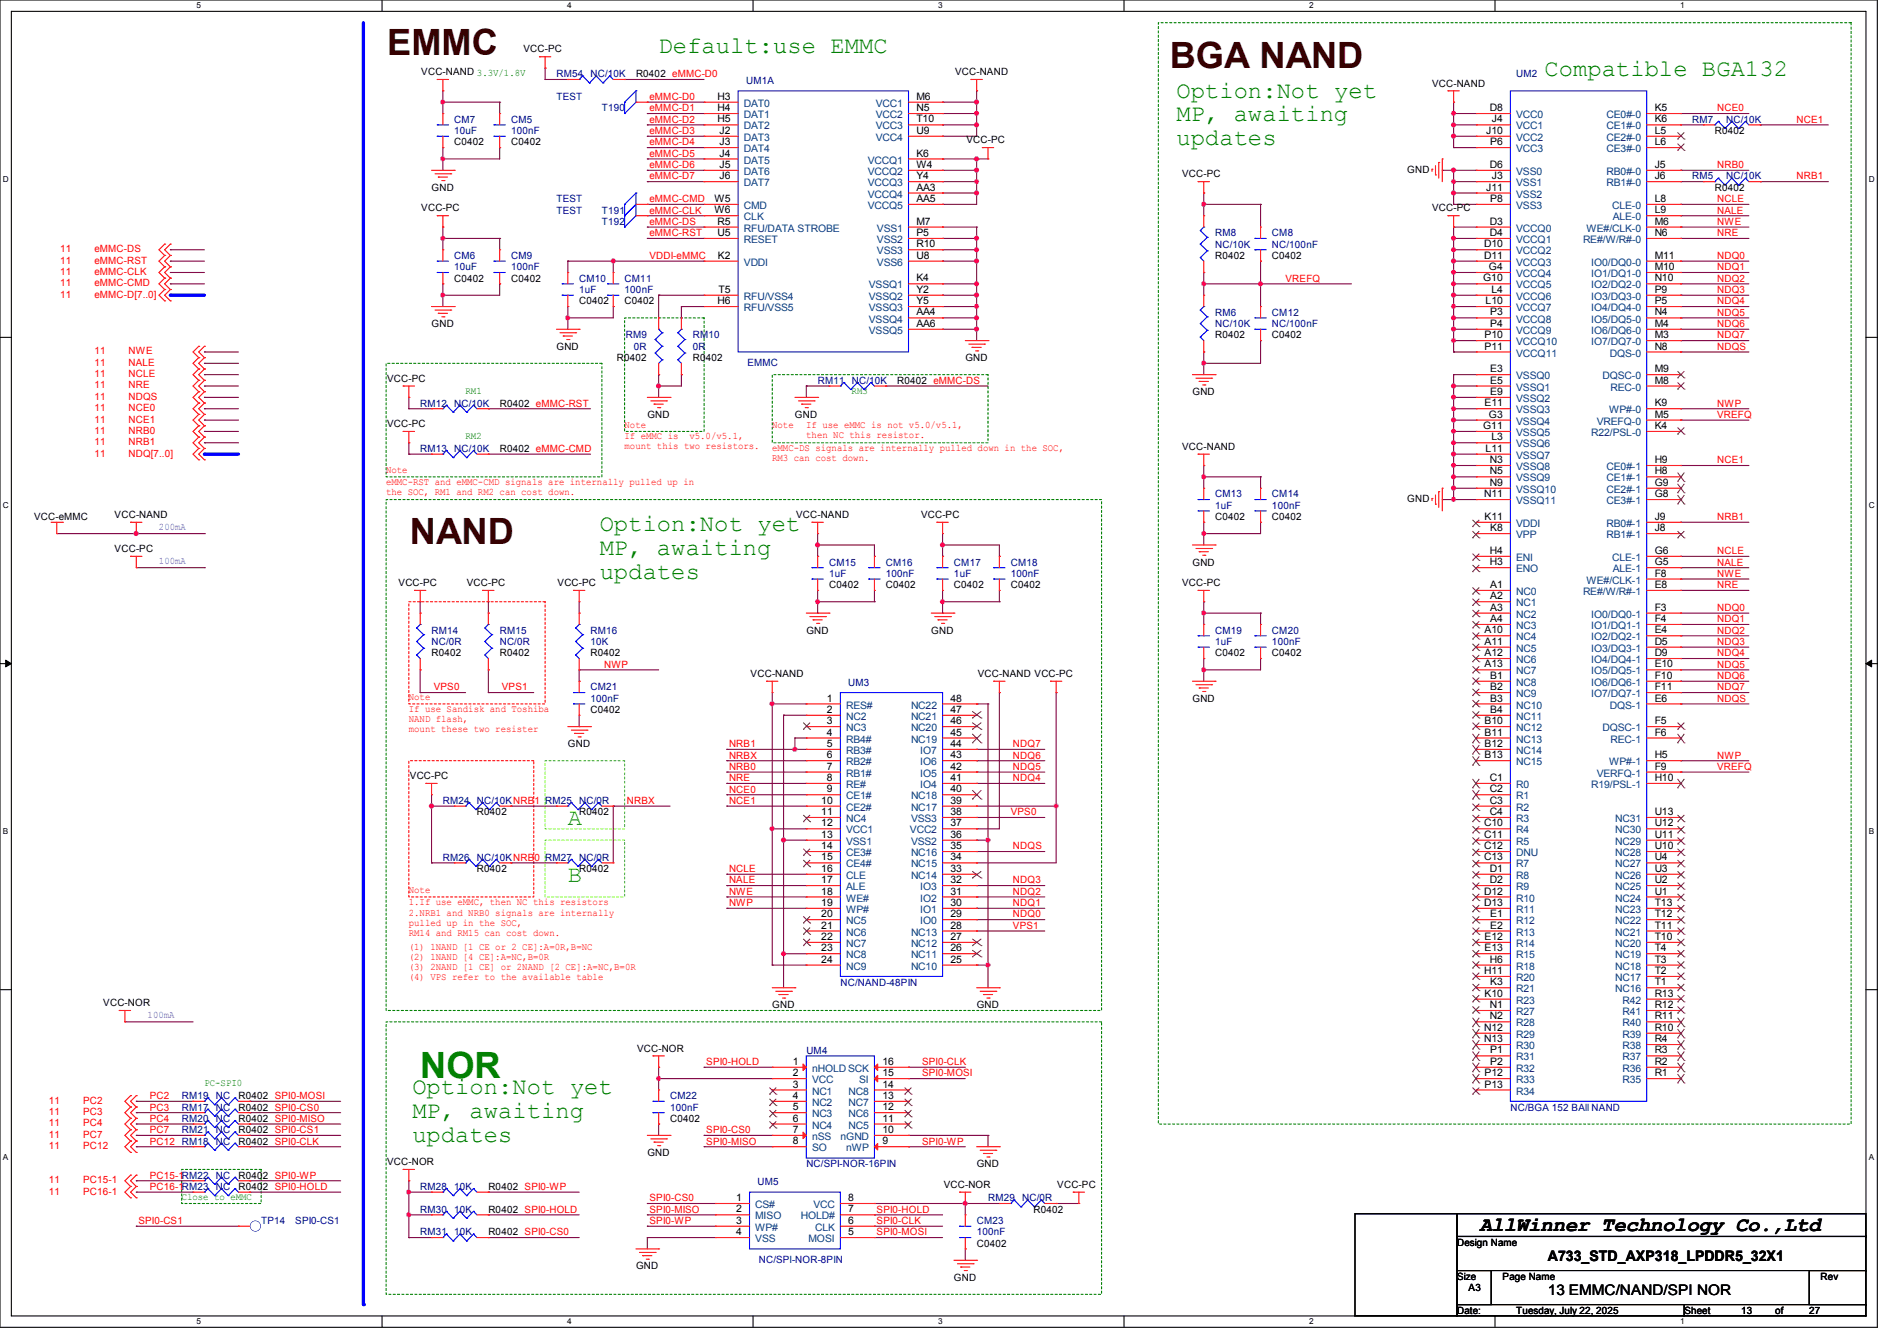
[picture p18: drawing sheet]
<svg xmlns="http://www.w3.org/2000/svg" width="297mm" height="210mm" viewBox="0 0 297 210" stroke-linecap="round" stroke-linejoin="round" font-family="sans-serif">
<defs><g id="words">
<g font-size="5.7" fill="#400000">
<text x="60.6" y="8.7">EMMC</text>
<text x="183.1" y="10.6">BGA NAND</text>
<text x="64.2" y="85.1">NAND</text>
</g>
<text font-size="5.7" fill="#008000" x="65.8" y="168.9">NOR</text>
<g font-size="3.7" fill="#008000">
<text x="103.1" y="8.3">Default:use EMMC</text>
<text x="241.8" y="11.9">Compatible BGA132</text>
<text x="184.2" y="15.3">Option:Not yet</text>
<text x="184.2" y="19">MP, awaiting</text>
<text x="184.2" y="22.7">updates</text>
<text x="93.9" y="83.2">Option:Not yet</text>
<text x="93.9" y="86.9">MP, awaiting</text>
<text x="93.9" y="90.6">updates</text>
<text x="64.6" y="171.4">Option:Not yet</text>
<text x="64.6" y="175.1">MP, awaiting</text>
<text x="64.6" y="178.8">updates</text>
</g>
<g font-size="3.7" fill="#0f0">
<text x="88.9" y="129.2">A</text>
<text x="88.9" y="138.1">B</text>
</g>
<text font-size="3.2" x="231.7" y="192.7">AllWinner Technology Co.,Ltd</text>
<g font-size="2.3">
<text x="242.3" y="197.5">A733_STD_AXP318_LPDDR5_32X1</text>
<text x="242.3" y="202.8">13 EMMC/NAND/SPI NOR</text>
</g>
<g font-size="1.6">
<text x="66" y="11.8">VCC-NAND 3.3V/1.8V</text>
<text x="82" y="8.2">VCC-PC</text>
<text x="149.5" y="11.8">VCC-NAND</text>
<text x="99.6" y="12.1">R0402 eMMC-D0</text>
<text x="112.3" y="15.6">H3</text>
<text x="112.3" y="17.4">H4</text>
<text x="143.5" y="15.6">M6</text>
<text x="143.5" y="17.4">N5</text>
<text x="224.2" y="13.5">VCC-NAND</text>
<text x="233.2" y="17.4">D8</text>
<text x="259.1" y="17.4">K5</text>
<text x="71.1" y="22.8">C0402</text>
<text x="80" y="22.8">C0402</text>
<text x="112.3" y="19.2">H5</text>
<text x="112.7" y="21">J2</text>
<text x="112.7" y="22.7">J3</text>
<text x="143.5" y="19.2">T10</text>
<text x="143.5" y="21">U9</text>
<text x="151.3" y="22.4">VCC-PC</text>
<text x="232.7" y="21">J10</text>
<text x="233.3" y="22.7">P6</text>
<text x="233.6" y="19.2">J4</text>
<text x="259.1" y="19.2">K6</text>
<text x="259.1" y="21">L5</text>
<text x="259.1" y="22.7">L6</text>
<text x="268.5" y="21">R0402</text>
<text x="67.6" y="29.9">GND</text>
<text x="112.7" y="24.5">J4</text>
<text x="112.7" y="26.3">J5</text>
<text x="112.7" y="28.1">J6</text>
<text x="143.5" y="24.5">K6</text>
<text x="143.5" y="26.3">W4</text>
<text x="143.5" y="28.1">Y4</text>
<text x="143.5" y="29.8">AA3</text>
<text x="185.1" y="27.8">VCC-PC</text>
<text x="220.3" y="27.1">GND</text>
<text x="232.7" y="29.8">J11</text>
<text x="233.2" y="26.3">D6</text>
<text x="233.6" y="28.1">J3</text>
<text x="259.1" y="26.3">J5</text>
<text x="259.1" y="28.1">J6</text>
<text x="268.5" y="29.9">R0402</text>
<text x="66" y="33.1">VCC-PC</text>
<text x="111.9" y="31.6">W5</text>
<text x="111.9" y="33.4">W6</text>
<text x="112.3" y="35.2">R5</text>
<text x="143.5" y="35.2">M7</text>
<text x="143.5" y="31.6">AA5</text>
<text x="224.2" y="33.1">VCC-PC</text>
<text x="233.2" y="35.2">D3</text>
<text x="233.3" y="31.6">P8</text>
<text x="259.1" y="31.6">L8</text>
<text x="259.1" y="33.4">L9</text>
<text x="259.1" y="35.2">M6</text>
<text x="112.3" y="37">U5</text>
<text x="112.4" y="40.5">K2</text>
<text x="143.5" y="37">P5</text>
<text x="143.5" y="38.7">R10</text>
<text x="143.5" y="40.5">U8</text>
<text x="190.3" y="40.6">R0402</text>
<text x="199.1" y="40.6">C0402</text>
<text x="232.3" y="38.7">D10</text>
<text x="232.3" y="40.5">D11</text>
<text x="233.2" y="37">D4</text>
<text x="259.1" y="37">N6</text>
<text x="259.1" y="40.5">M11</text>
<text x="71.1" y="44.1">C0402</text>
<text x="80" y="44.1">C0402</text>
<text x="90.7" y="47.7">C0402</text>
<text x="97.8" y="47.7">C0402</text>
<text x="112.3" y="47.6">H6</text>
<text x="112.5" y="45.8">T5</text>
<text x="143.5" y="44.1">K4</text>
<text x="143.5" y="45.8">Y2</text>
<text x="143.5" y="47.6">Y5</text>
<text x="232.2" y="44.1">G10</text>
<text x="232.6" y="47.6">L10</text>
<text x="233.1" y="42.3">G4</text>
<text x="233.5" y="45.8">L4</text>
<text x="259.1" y="42.3">M10</text>
<text x="259.1" y="44.1">N10</text>
<text x="259.1" y="45.8">P9</text>
<text x="259.1" y="47.6">P5</text>
<text x="67.6" y="51.2">GND</text>
<text x="143.5" y="49.4">AA4</text>
<text x="143.5" y="51.2">AA6</text>
<text x="190.3" y="53">R0402</text>
<text x="199.1" y="53">C0402</text>
<text x="232.4" y="53">P10</text>
<text x="233.3" y="49.4">P3</text>
<text x="233.3" y="51.2">P4</text>
<text x="259.1" y="49.4">N4</text>
<text x="259.1" y="51.2">M4</text>
<text x="259.1" y="53">M3</text>
<text x="60.6" y="59.8">VCC-PC</text>
<text x="87.1" y="54.8">GND</text>
<text x="96.6" y="56.6">R0402</text>
<text x="108.5" y="56.6">R0402</text>
<text x="151.1" y="56.6">GND</text>
<text x="232.4" y="54.7">P11</text>
<text x="233.3" y="58.3">E3</text>
<text x="259.1" y="54.7">N8</text>
<text x="259.1" y="58.3">M9</text>
<text x="78.2" y="63.7">R0402 eMMC-RST</text>
<text x="101.4" y="65.4">GND</text>
<text x="124.5" y="65.4">GND</text>
<text x="140.5" y="60.1">R0402 eMMC-DS</text>
<text x="186.7" y="61.9">GND</text>
<text x="232.4" y="63.6">E11</text>
<text x="233.1" y="65.4">G3</text>
<text x="233.3" y="60.1">E5</text>
<text x="233.3" y="61.8">E9</text>
<text x="259.1" y="60.1">M8</text>
<text x="259.1" y="65.4">M5</text>
<text x="259.1" y="63.6">K9</text>
<text x="60.6" y="66.9">VCC-PC</text>
<text x="78.2" y="70.8">R0402 eMMC-CMD</text>
<text x="185.1" y="70.4">VCC-NAND</text>
<text x="232.2" y="67.2">G11</text>
<text x="232.6" y="70.7">L11</text>
<text x="233.5" y="69">L3</text>
<text x="259.1" y="67.2">K4</text>
<text x="232.3" y="77.9">N11</text>
<text x="233.2" y="72.5">N3</text>
<text x="233.2" y="74.3">N5</text>
<text x="233.2" y="76.1">N9</text>
<text x="259.1" y="72.5">H9</text>
<text x="259.1" y="74.3">H8</text>
<text x="259.1" y="76.1">G9</text>
<text x="259.1" y="77.9">G8</text>
<text x="5.3" y="81.4">VCC-eMMC</text>
<text x="18" y="81.1">VCC-NAND</text>
<text x="124.6" y="81.1">VCC-NAND</text>
<text x="144.2" y="81.1">VCC-PC</text>
<text x="190.3" y="81.4">C0402</text>
<text x="199.1" y="81.4">C0402</text>
<text x="220.3" y="78.6">GND</text>
<text x="232.4" y="81.4">K11</text>
<text x="233.3" y="83.2">K8</text>
<text x="259.1" y="81.4">J9</text>
<text x="259.1" y="83.2">J8</text>
<text x="18" y="86.4">VCC-PC</text>
<text x="186.7" y="88.6">GND</text>
<text x="233.2" y="86.7">H4</text>
<text x="233.2" y="88.5">H3</text>
<text x="259.1" y="86.7">G6</text>
<text x="259.1" y="88.5">G5</text>
<text x="62.4" y="91.8">VCC-PC</text>
<text x="73.1" y="91.8">VCC-PC</text>
<text x="87.3" y="91.8">VCC-PC</text>
<text x="129.8" y="92.1">C0402</text>
<text x="138.7" y="92.1">C0402</text>
<text x="149.4" y="92.1">C0402</text>
<text x="158.3" y="92.1">C0402</text>
<text x="185.1" y="91.8">VCC-PC</text>
<text x="233.3" y="92.1">A1</text>
<text x="233.3" y="93.9">A2</text>
<text x="233.3" y="95.6">A3</text>
<text x="259.1" y="92.1">E8</text>
<text x="259.1" y="90.3">F8</text>
<text x="259.1" y="95.6">F3</text>
<text x="126.2" y="99.2">GND</text>
<text x="145.8" y="99.2">GND</text>
<text x="232.4" y="99.2">A10</text>
<text x="232.4" y="101">A11</text>
<text x="233.3" y="97.4">A4</text>
<text x="259.1" y="97.4">F4</text>
<text x="259.1" y="99.2">E4</text>
<text x="259.1" y="101">D5</text>
<text x="67.6" y="102.8">R0402</text>
<text x="78.2" y="102.8">R0402</text>
<text x="92.5" y="102.8">R0402</text>
<text x="117.5" y="106">VCC-NAND</text>
<text x="153.1" y="106">VCC-NAND VCC-PC</text>
<text x="190.3" y="102.8">C0402</text>
<text x="199.1" y="102.8">C0402</text>
<text x="232.4" y="102.7">A12</text>
<text x="232.4" y="104.5">A13</text>
<text x="233.3" y="106.3">B1</text>
<text x="259.1" y="102.7">D9</text>
<text x="259.1" y="104.5">E10</text>
<text x="259.1" y="106.3">F10</text>
<text x="92.5" y="111.7">C0402</text>
<text x="129.5" y="113.4">3</text>
<text x="129.5" y="109.9">1</text>
<text x="129.5" y="111.6">2</text>
<text x="148.8" y="113.4">46</text>
<text x="148.8" y="109.9">48</text>
<text x="148.8" y="111.6">47</text>
<text x="186.7" y="109.9">GND</text>
<text x="232.4" y="113.4">B10</text>
<text x="233.3" y="108.1">B2</text>
<text x="233.3" y="109.9">B3</text>
<text x="233.3" y="111.6">B4</text>
<text x="259.1" y="108.1">F11</text>
<text x="259.1" y="109.9">E6</text>
<text x="259.1" y="113.4">F5</text>
<text x="88.9" y="117">GND</text>
<text x="129.5" y="118.7">6</text>
<text x="129.5" y="115.2">4</text>
<text x="129.5" y="117">5</text>
<text x="148.8" y="115.2">45</text>
<text x="148.8" y="117">44</text>
<text x="148.8" y="118.7">43</text>
<text x="232.4" y="115.2">B11</text>
<text x="232.4" y="117">B12</text>
<text x="232.4" y="118.7">B13</text>
<text x="259.1" y="115.2">F6</text>
<text x="259.1" y="118.7">H5</text>
<text x="64.2" y="122">VCC-PC</text>
<text x="128.6" y="125.9">10</text>
<text x="129.5" y="120.5">7</text>
<text x="129.5" y="122.3">8</text>
<text x="129.5" y="124.1">9</text>
<text x="148.8" y="125.9">39</text>
<text x="148.8" y="122.3">41</text>
<text x="148.8" y="120.5">42</text>
<text x="148.8" y="124.1">40</text>
<text x="233.2" y="122.3">C1</text>
<text x="233.2" y="124.1">C2</text>
<text x="233.2" y="125.9">C3</text>
<text x="259.1" y="120.5">F9</text>
<text x="259.1" y="122.3">H10</text>
<text x="74.7" y="127.7">R0402</text>
<text x="90.7" y="127.7">R0402</text>
<text x="128.6" y="127.6">11</text>
<text x="128.6" y="129.4">12</text>
<text x="128.6" y="131.2">13</text>
<text x="148.8" y="131.2">36</text>
<text x="148.8" y="127.6">38</text>
<text x="148.8" y="129.4">37</text>
<text x="232.3" y="129.4">C10</text>
<text x="232.3" y="131.2">C11</text>
<text x="233.2" y="127.6">C4</text>
<text x="259.1" y="131.2">U11</text>
<text x="259.1" y="129.4">U12</text>
<text x="259.1" y="127.6">U13</text>
<text x="74.7" y="136.6">R0402</text>
<text x="90.7" y="136.6">R0402</text>
<text x="128.6" y="133">14</text>
<text x="128.6" y="134.7">15</text>
<text x="128.6" y="136.5">16</text>
<text x="148.8" y="133">35</text>
<text x="148.8" y="136.5">33</text>
<text x="148.8" y="134.7">34</text>
<text x="232.3" y="133">C12</text>
<text x="232.3" y="134.7">C13</text>
<text x="233.2" y="136.5">D1</text>
<text x="259.1" y="136.5">U3</text>
<text x="259.1" y="134.7">U4</text>
<text x="259.1" y="133">U10</text>
<text x="128.6" y="143.6">20</text>
<text x="128.6" y="138.3">17</text>
<text x="128.6" y="140.1">18</text>
<text x="128.6" y="141.9">19</text>
<text x="148.8" y="143.6">29</text>
<text x="148.8" y="140.1">31</text>
<text x="148.8" y="138.3">32</text>
<text x="148.8" y="141.9">30</text>
<text x="232.3" y="140.1">D12</text>
<text x="232.3" y="141.9">D13</text>
<text x="233.2" y="138.3">D2</text>
<text x="233.3" y="143.6">E1</text>
<text x="259.1" y="143.6">T12</text>
<text x="259.1" y="141.9">T13</text>
<text x="259.1" y="140.1">U1</text>
<text x="259.1" y="138.3">U2</text>
<text x="128.6" y="145.4">21</text>
<text x="128.6" y="147.2">22</text>
<text x="128.6" y="149">23</text>
<text x="148.8" y="149">26</text>
<text x="148.8" y="145.4">28</text>
<text x="148.8" y="147.2">27</text>
<text x="232.4" y="147.2">E12</text>
<text x="232.4" y="149">E13</text>
<text x="233.3" y="145.4">E2</text>
<text x="259.1" y="149">T4</text>
<text x="259.1" y="147.2">T10</text>
<text x="259.1" y="145.4">T11</text>
<text x="128.6" y="150.7">24</text>
<text x="148.8" y="150.7">25</text>
<text x="232.3" y="152.5">H11</text>
<text x="233.2" y="150.7">H6</text>
<text x="233.3" y="154.3">K3</text>
<text x="259.1" y="154.3">T1</text>
<text x="259.1" y="152.5">T2</text>
<text x="259.1" y="150.7">T3</text>
<text x="16.2" y="157.6">VCC-NOR</text>
<text x="120.9" y="157.9">GND</text>
<text x="152.9" y="157.9">GND</text>
<text x="232.3" y="161.4">N12</text>
<text x="232.4" y="156.1">K10</text>
<text x="233.2" y="157.9">N1</text>
<text x="233.2" y="159.6">N2</text>
<text x="259.1" y="161.4">R10</text>
<text x="259.1" y="159.6">R11</text>
<text x="259.1" y="157.9">R12</text>
<text x="259.1" y="156.1">R13</text>
<text x="99.7" y="164.7">VCC-NOR</text>
<text x="124.1" y="166.8">1</text>
<text x="138.1" y="166.8">16</text>
<text x="232.3" y="163.2">N13</text>
<text x="233.3" y="165">P1</text>
<text x="233.3" y="166.8">P2</text>
<text x="259.1" y="166.8">R2</text>
<text x="259.1" y="165">R3</text>
<text x="259.1" y="163.2">R4</text>
<text x="37.3" y="172.1">R0402 SPI0-MOSI</text>
<text x="37.3" y="173.9">R0402 SPI0-CS0</text>
<text x="124.1" y="168.5">2</text>
<text x="124.1" y="170.3">3</text>
<text x="124.1" y="172.1">4</text>
<text x="124.1" y="173.9">5</text>
<text x="138.1" y="168.5">15</text>
<text x="138.1" y="170.3">14</text>
<text x="138.1" y="172.1">13</text>
<text x="138.1" y="173.9">12</text>
<text x="232.4" y="168.5">P12</text>
<text x="232.4" y="170.3">P13</text>
<text x="259.1" y="168.5">R1</text>
<text x="37.3" y="177.5">R0402 SPI0-CS1</text>
<text x="37.3" y="179.2">R0402 SPI0-CLK</text>
<text x="37.3" y="175.7">R0402 SPI0-MISO</text>
<text x="104.9" y="175.7">C0402</text>
<text x="124.1" y="175.6">6</text>
<text x="124.1" y="177.4">7</text>
<text x="124.1" y="179.2">8</text>
<text x="138.1" y="175.6">11</text>
<text x="138.1" y="177.4">10</text>
<text x="138.1" y="179.2">9</text>
<text x="37.3" y="184.6">R0402 SPI0-WP</text>
<text x="60.6" y="182.5">VCC-NOR</text>
<text x="101.4" y="181">GND</text>
<text x="152.9" y="182.8">GND</text>
<text x="37.3" y="186.4">R0402 SPI0-HOLD</text>
<text x="76.5" y="189.9">R0402 SPI0-HOLD</text>
<text x="76.5" y="186.4">R0402 SPI0-WP</text>
<text x="115.2" y="188.1">1</text>
<text x="115.2" y="189.9">2</text>
<text x="115.2" y="191.6">3</text>
<text x="132.8" y="191.6">6</text>
<text x="132.8" y="189.9">7</text>
<text x="132.8" y="188.1">8</text>
<text x="147.8" y="186">VCC-NOR</text>
<text x="161.8" y="189.9">R0402</text>
<text x="165.5" y="186">VCC-PC</text>
<text x="76.5" y="193.5">R0402 SPI0-CS0</text>
<text x="115.2" y="193.4">4</text>
<text x="132.8" y="193.4">5</text>
<text x="152.9" y="195.2">C0402</text>
<text x="228.1" y="195.1">Design Name</text>
<text x="99.6" y="198.8">GND</text>
<text x="149.4" y="200.6">GND</text>
<text x="228.1" y="200.4">Size</text>
<text x="229.9" y="202.2">A3</text>
<text x="235.3" y="200.4">Page Name</text>
<text x="285" y="200.4">Rev</text>
<text x="228.1" y="205.7">Date:</text>
<text x="237.4" y="205.7">Tuesday, July 22, 2025</text>
<text x="263.7" y="205.7">Sheet</text>
<text x="272.6" y="205.7">13</text>
<text x="277.9" y="205.7">of</text>
<text x="283.3" y="205.7">27</text>
</g>
<g font-size="1.6" fill="#000080">
<text x="87.1" y="12.1">RM54</text>
<text x="87.1" y="15.7">TEST</text>
<text x="92.5" y="12.1">NC/10K</text>
<text x="94.2" y="17.4">T190</text>
<text x="116.8" y="13.2">UM1A</text>
<text x="237.4" y="12.1">UM2</text>
<text x="71.1" y="19.2">CM7</text>
<text x="71.1" y="21">10uF</text>
<text x="80" y="19.2">CM5</text>
<text x="80" y="21">100nF</text>
<text x="264.9" y="19.2">RM7</text>
<text x="270.3" y="19.2">NC/10K</text>
<text x="264.9" y="28.1">RM5</text>
<text x="270.3" y="28.1">NC/10K</text>
<text x="87.1" y="33.4">TEST</text>
<text x="87.1" y="31.7">TEST</text>
<text x="94.2" y="35.2">T192</text>
<text x="94.2" y="33.4">T191</text>
<text x="71.1" y="40.6">CM6</text>
<text x="80" y="40.6">CM9</text>
<text x="190.3" y="37">RM8</text>
<text x="190.3" y="38.8">NC/10K</text>
<text x="199.1" y="37">CM8</text>
<text x="199.1" y="38.8">NC/100nF</text>
<text x="71.1" y="42.3">10uF</text>
<text x="80" y="42.3">100nF</text>
<text x="90.7" y="44.1">CM10</text>
<text x="90.7" y="45.9">1uF</text>
<text x="97.8" y="44.1">CM11</text>
<text x="97.8" y="45.9">100nF</text>
<text x="98" y="53">RM9</text>
<text x="108.5" y="53">RM10</text>
<text x="190.3" y="49.4">RM6</text>
<text x="190.3" y="51.2">NC/10K</text>
<text x="199.1" y="49.4">CM12</text>
<text x="199.1" y="51.2">NC/100nF</text>
<text x="99.2" y="54.8">0R</text>
<text x="108.5" y="54.8">0R</text>
<text x="117" y="57.3">EMMC</text>
<text x="65.8" y="63.7">RM12</text>
<text x="71.1" y="63.7">NC/10K</text>
<text x="128" y="60.1">RM11</text>
<text x="133.4" y="60.1">NC/10K</text>
<text x="65.8" y="70.8">RM13</text>
<text x="71.1" y="70.8">NC/10K</text>
<text x="190.3" y="77.9">CM13</text>
<text x="199.1" y="77.9">CM14</text>
<text x="190.3" y="79.7">1uF</text>
<text x="199.1" y="79.7">100nF</text>
<text x="129.8" y="88.6">CM15</text>
<text x="138.7" y="88.6">CM16</text>
<text x="149.4" y="88.6">CM17</text>
<text x="158.3" y="88.6">CM18</text>
<text x="129.8" y="90.3">1uF</text>
<text x="138.7" y="90.3">100nF</text>
<text x="149.4" y="90.3">1uF</text>
<text x="158.3" y="90.3">100nF</text>
<text x="67.6" y="99.2">RM14</text>
<text x="67.6" y="101">NC/0R</text>
<text x="78.2" y="99.2">RM15</text>
<text x="78.2" y="101">NC/0R</text>
<text x="92.5" y="99.2">RM16</text>
<text x="92.5" y="101">10K</text>
<text x="190.3" y="99.2">CM19</text>
<text x="190.3" y="101">1uF</text>
<text x="199.1" y="99.2">CM20</text>
<text x="199.1" y="101">100nF</text>
<text x="132.8" y="107.4">UM3</text>
<text x="92.5" y="108.1">CM21</text>
<text x="92.5" y="109.9">100nF</text>
<text x="69.3" y="125.9">RM24</text>
<text x="74.7" y="125.9">NC/10KNRB1</text>
<text x="85.3" y="125.9">RM25</text>
<text x="90.7" y="125.9">NC/0R</text>
<text x="69.3" y="134.8">RM26</text>
<text x="74.7" y="134.8">NC/10KNRB0</text>
<text x="85.3" y="134.8">RM27</text>
<text x="90.7" y="134.8">NC/0R</text>
<text x="131.6" y="154.3">NC/NAND-48PIN</text>
<text x="126.2" y="165">UM4</text>
<text x="28.4" y="172.1">RM19</text>
<text x="28.4" y="173.9">RM17</text>
<text x="33.8" y="172.1">NC</text>
<text x="33.8" y="173.9">NC</text>
<text x="104.9" y="172.1">CM22</text>
<text x="104.9" y="173.9">100nF</text>
<text x="236.5" y="173.9">NC/BGA 152 BAll NAND</text>
<text x="28.4" y="177.5">RM21</text>
<text x="28.4" y="175.7">RM20</text>
<text x="33.8" y="177.5">NC</text>
<text x="33.8" y="179.2">NC</text>
<text x="33.8" y="175.7">NC</text>
<text x="28.4" y="184.6">RM22</text>
<text x="33.8" y="184.6">NC</text>
<text x="118.6" y="185.6">UM5</text>
<text x="126.2" y="182.8">NC/SPI-NOR-16PIN</text>
<text x="28.4" y="186.4">RM23</text>
<text x="33.8" y="186.4">NC</text>
<text x="40.9" y="191.7">TP14</text>
<text x="46.2" y="191.7">SPI0-CS1</text>
<text x="65.8" y="189.9">RM30</text>
<text x="65.8" y="186.4">RM28</text>
<text x="71.1" y="189.9">10K</text>
<text x="71.1" y="186.4">10K</text>
<text x="152.9" y="191.7">CM23</text>
<text x="154.7" y="188.1">RM29</text>
<text x="160" y="188.1">NC/0R</text>
<text x="65.8" y="193.5">RM31</text>
<text x="71.1" y="193.5">10K</text>
<text x="118.8" y="197.7">NC/SPI-NOR-8PIN</text>
<text x="152.9" y="193.5">100nF</text>
</g>
<g font-size="1.6" fill="#f00">
<text x="101.7" y="17.4">eMMC-D1</text>
<text x="101.7" y="15.7">eMMC-D0</text>
<text x="268.8" y="17.4">NCE0</text>
<text x="101.7" y="22.8">eMMC-D4</text>
<text x="101.7" y="21">eMMC-D3</text>
<text x="101.7" y="19.2">eMMC-D2</text>
<text x="281.3" y="19.2">NCE1</text>
<text x="101.7" y="26.3">eMMC-D6</text>
<text x="101.7" y="24.6">eMMC-D5</text>
<text x="101.7" y="28.1">eMMC-D7</text>
<text x="268.8" y="26.3">NRB0</text>
<text x="281.3" y="28.1">NRB1</text>
<text x="101.7" y="33.4">eMMC-CLK</text>
<text x="101.7" y="31.7">eMMC-CMD</text>
<text x="101.7" y="35.2">eMMC-DS</text>
<text x="268.8" y="33.4">NALE</text>
<text x="268.8" y="35.2">NWE</text>
<text x="268.8" y="31.7">NCLE</text>
<text x="9.4" y="39.5">11</text>
<text x="9.4" y="41.3">11</text>
<text x="14.8" y="39.5">eMMC-DS</text>
<text x="14.8" y="41.3">eMMC-RST</text>
<text x="101.7" y="37">eMMC-RST</text>
<text x="101.7" y="40.6">VDDI-eMMC</text>
<text x="268.8" y="37">NRE</text>
<text x="268.8" y="40.6">NDQ0</text>
<text x="9.4" y="43.1">11</text>
<text x="9.4" y="46.6">11</text>
<text x="9.4" y="44.8">11</text>
<text x="14.8" y="43.1">eMMC-CLK</text>
<text x="14.8" y="46.6">eMMC-D[7..0]</text>
<text x="14.8" y="44.8">eMMC-CMD</text>
<text x="201.3" y="44.1">VREFQ</text>
<text x="268.8" y="45.9">NDQ3</text>
<text x="268.8" y="44.1">NDQ2</text>
<text x="268.8" y="42.3">NDQ1</text>
<text x="268.8" y="47.7">NDQ4</text>
<text x="268.8" y="53">NDQ7</text>
<text x="268.8" y="51.2">NDQ6</text>
<text x="268.8" y="49.4">NDQ5</text>
<text x="14.8" y="55.5">11</text>
<text x="14.8" y="57.3">11</text>
<text x="14.8" y="59.1">11</text>
<text x="20.1" y="55.5">NWE</text>
<text x="20.1" y="57.3">NALE</text>
<text x="20.1" y="59.1">NCLE</text>
<text x="268.8" y="54.8">NDQS</text>
<text x="14.8" y="64.4">11</text>
<text x="14.8" y="62.6">11</text>
<text x="14.8" y="60.8">11</text>
<text x="20.1" y="64.4">NCE0</text>
<text x="20.1" y="62.6">NDQS</text>
<text x="20.1" y="60.8">NRE</text>
<text x="268.8" y="65.4">VREFQ</text>
<text x="268.8" y="63.7">NWP</text>
<text x="14.8" y="71.5">11</text>
<text x="14.8" y="67.9">11</text>
<text x="14.8" y="69.7">11</text>
<text x="14.8" y="66.2">11</text>
<text x="20.1" y="71.5">NDQ[7..0]</text>
<text x="20.1" y="67.9">NRB0</text>
<text x="20.1" y="69.7">NRB1</text>
<text x="20.1" y="66.2">NCE1</text>
<text x="97.8" y="67">Note</text>
<text x="97.8" y="68.8">If eMMC is</text>
<text x="97.8" y="70.4">mount this two resistors.</text>
<text x="107.9" y="68.8">v5.0/v5.1,</text>
<text x="120.9" y="67">Note</text>
<text x="120.9" y="70.6">eMMC-DS signals are internally pulled down in the SOC,</text>
<text x="126.2" y="67">If use eMMC is not v5.0/v5.1,</text>
<text x="126.2" y="68.6">then NC this resistor.</text>
<text x="60.4" y="74.1">Note</text>
<text x="60.4" y="75.9">eMMC-RST and eMMC-CMD signals are internally pulled up in</text>
<text x="60.4" y="77.5">the SOC, RM1 and RM2 can cost down.</text>
<text x="120.9" y="72.1">RM3 can cost down.</text>
<text x="268.8" y="72.6">NCE1</text>
<text x="268.8" y="81.4">NRB1</text>
<text x="268.8" y="86.8">NCLE</text>
<text x="268.8" y="88.6">NALE</text>
<text x="268.8" y="90.3">NWE</text>
<text x="268.8" y="92.1">NRE</text>
<text x="268.8" y="95.7">NDQ0</text>
<text x="268.8" y="101">NDQ3</text>
<text x="268.8" y="99.2">NDQ2</text>
<text x="268.8" y="97.5">NDQ1</text>
<text x="94.6" y="104.6">NWP</text>
<text x="268.8" y="106.3">NDQ6</text>
<text x="268.8" y="104.6">NDQ5</text>
<text x="268.8" y="102.8">NDQ4</text>
<text x="64" y="111.5">If use Sandisk and Toshiba</text>
<text x="64" y="113">NAND flash,</text>
<text x="64" y="109.7">Note</text>
<text x="67.9" y="108.1">VPS0</text>
<text x="78.6" y="108.1">VPS1</text>
<text x="268.8" y="109.9">NDQS</text>
<text x="268.8" y="108.1">NDQ7</text>
<text x="64" y="114.6">mount these two resister</text>
<text x="114.1" y="117">NRB1</text>
<text x="114.1" y="118.8">NRBX</text>
<text x="158.6" y="117">NDQ7</text>
<text x="158.6" y="118.8">NDQ6</text>
<text x="268.8" y="118.8">NWP</text>
<text x="98.1" y="125.9">NRBX</text>
<text x="114.1" y="125.9">NCE1</text>
<text x="114.1" y="124.1">NCE0</text>
<text x="114.1" y="122.3">NRE</text>
<text x="114.1" y="120.6">NRB0</text>
<text x="158.6" y="120.6">NDQ5</text>
<text x="158.6" y="122.3">NDQ4</text>
<text x="268.8" y="120.6">VREFQ</text>
<text x="158.3" y="127.7">VPS0</text>
<text x="114.1" y="136.6">NCLE</text>
<text x="158.6" y="133">NDQS</text>
<text x="64" y="139.9">Note</text>
<text x="64" y="141.7">1.If use eMMC, then NC this resistors</text>
<text x="64" y="143.5">2.NRB1 and NRB0 signals are internally</text>
<text x="114.1" y="141.9">NWP</text>
<text x="114.1" y="138.3">NALE</text>
<text x="114.1" y="140.1">NWE</text>
<text x="158.6" y="141.9">NDQ1</text>
<text x="158.6" y="140.1">NDQ2</text>
<text x="158.6" y="138.3">NDQ3</text>
<text x="158.6" y="143.7">NDQ0</text>
<text x="64" y="145">pulled up in the SOC,</text>
<text x="64" y="146.6">RM14 and RM15 can cost down.</text>
<text x="64" y="148.8">(1) 1NAND [1 CE or 2 CE]:A=0R,B=NC</text>
<text x="158.6" y="145.5">VPS1</text>
<text x="64" y="150.4">(2) 1NAND [4 CE]:A=NC,B=0R</text>
<text x="64" y="151.9">(3) 2NAND [1 CE] or 2NAND [2 CE]:A=NC,B=0R</text>
<text x="64" y="153.5">(4) VPS refer to the available table</text>
<text x="110.6" y="166.8">SPI0-HOLD</text>
<text x="144.4" y="166.8">SPI0-CLK</text>
<text x="7.7" y="172.8">11</text>
<text x="13" y="172.8">PC2</text>
<text x="23.5" y="173.9">PC3</text>
<text x="23.5" y="172.1">PC2</text>
<text x="144.4" y="168.6">SPI0-MOSI</text>
<text x="7.7" y="178.2">11</text>
<text x="7.7" y="174.6">11</text>
<text x="7.7" y="180">11</text>
<text x="7.7" y="176.4">11</text>
<text x="13" y="178.2">PC7</text>
<text x="13" y="174.6">PC3</text>
<text x="13" y="180">PC12</text>
<text x="13" y="176.4">PC4</text>
<text x="23.5" y="177.5">PC7</text>
<text x="23.5" y="179.2">PC12 RM18</text>
<text x="23.5" y="175.7">PC4</text>
<text x="110.6" y="177.5">SPI0-CS0</text>
<text x="110.6" y="179.2">SPI0-MISO</text>
<text x="144.4" y="179.2">SPI0-WP</text>
<text x="7.7" y="185.3">11</text>
<text x="13" y="185.3">PC15-1</text>
<text x="23.5" y="184.6">PC15-1</text>
<text x="7.7" y="187.1">11</text>
<text x="13" y="187.1">PC16-1</text>
<text x="21.7" y="191.7">SPI0-CS1</text>
<text x="23.5" y="186.4">PC16-1</text>
<text x="101.7" y="189.9">SPI0-MISO</text>
<text x="101.7" y="188.1">SPI0-CS0</text>
<text x="101.7" y="191.7">SPI0-WP</text>
<text x="137.3" y="189.9">SPI0-HOLD</text>
<text x="137.3" y="191.7">SPI0-CLK</text>
<text x="137.3" y="193.5">SPI0-MOSI</text>
</g>
<g font-size="1.6" fill="#004080">
<text x="116.5" y="16.7">DAT0</text>
<text x="137.1" y="16.7">VCC1</text>
<text x="116.5" y="18.5">DAT1</text>
<text x="116.5" y="20.3">DAT2</text>
<text x="116.5" y="22.1">DAT3</text>
<text x="116.5" y="23.8">DAT4</text>
<text x="137.1" y="18.5">VCC2</text>
<text x="137.1" y="20.3">VCC3</text>
<text x="137.1" y="22.1">VCC4</text>
<text x="237.4" y="18.5">VCC0</text>
<text x="237.4" y="20.3">VCC1</text>
<text x="237.4" y="22.1">VCC2</text>
<text x="237.4" y="23.8">VCC3</text>
<text x="251.5" y="18.5">CE0#-0</text>
<text x="251.5" y="20.3">CE1#-0</text>
<text x="251.5" y="22.1">CE2#-0</text>
<text x="251.5" y="23.8">CE3#-0</text>
<text x="116.5" y="25.6">DAT5</text>
<text x="116.5" y="27.4">DAT6</text>
<text x="116.5" y="29.2">DAT7</text>
<text x="135.9" y="25.6">VCCQ1</text>
<text x="135.9" y="27.4">VCCQ2</text>
<text x="135.9" y="29.2">VCCQ3</text>
<text x="237.4" y="27.4">VSS0</text>
<text x="237.4" y="29.2">VSS1</text>
<text x="251.5" y="27.4">RB0#-0</text>
<text x="251.5" y="29.2">RB1#-0</text>
<text x="116.5" y="32.7">CMD</text>
<text x="116.5" y="34.5">CLK</text>
<text x="135.9" y="30.9">VCCQ4</text>
<text x="135.9" y="32.7">VCCQ5</text>
<text x="237.4" y="30.9">VSS2</text>
<text x="237.4" y="32.7">VSS3</text>
<text x="252.4" y="32.7">CLE-0</text>
<text x="252.5" y="34.5">ALE-0</text>
<text x="116.5" y="41.6">VDDI</text>
<text x="116.5" y="36.3">RFU/DATA STROBE</text>
<text x="116.5" y="38.1">RESET</text>
<text x="137.3" y="36.3">VSS1</text>
<text x="137.3" y="38.1">VSS2</text>
<text x="137.3" y="39.8">VSS3</text>
<text x="137.3" y="41.6">VSS6</text>
<text x="237.4" y="36.3">VCCQ0</text>
<text x="237.4" y="38.1">VCCQ1</text>
<text x="237.4" y="39.8">VCCQ2</text>
<text x="237.4" y="41.6">VCCQ3</text>
<text x="247.8" y="38.1">RE#/W/R#-0</text>
<text x="248.4" y="36.3">WE#/CLK-0</text>
<text x="249.1" y="41.6">IO0/DQ0-0</text>
<text x="116.5" y="46.9">RFU/VSS4</text>
<text x="136" y="45.2">VSSQ1</text>
<text x="136" y="46.9">VSSQ2</text>
<text x="237.4" y="43.4">VCCQ4</text>
<text x="237.4" y="45.2">VCCQ5</text>
<text x="237.4" y="46.9">VCCQ6</text>
<text x="249.1" y="43.4">IO1/DQ1-0</text>
<text x="249.1" y="45.2">IO2/DQ2-0</text>
<text x="249.1" y="46.9">IO3/DQ3-0</text>
<text x="116.5" y="48.7">RFU/VSS5</text>
<text x="136" y="48.7">VSSQ3</text>
<text x="136" y="50.5">VSSQ4</text>
<text x="136" y="52.3">VSSQ5</text>
<text x="237.4" y="48.7">VCCQ7</text>
<text x="237.4" y="50.5">VCCQ8</text>
<text x="237.4" y="52.3">VCCQ9</text>
<text x="249.1" y="48.7">IO4/DQ4-0</text>
<text x="249.1" y="50.5">IO5/DQ5-0</text>
<text x="249.1" y="52.3">IO6/DQ6-0</text>
<text x="237.4" y="54.1">VCCQ10</text>
<text x="237.4" y="55.8">VCCQ11</text>
<text x="237.4" y="59.4">VSSQ0</text>
<text x="249.1" y="54.1">IO7/DQ7-0</text>
<text x="250.9" y="59.4">DQSC-0</text>
<text x="252" y="55.8">DQS-0</text>
<text x="237.4" y="61.2">VSSQ1</text>
<text x="237.4" y="63">VSSQ2</text>
<text x="237.4" y="64.7">VSSQ3</text>
<text x="251.9" y="64.7">WP#-0</text>
<text x="252.2" y="61.2">REC-0</text>
<text x="237.4" y="66.5">VSSQ4</text>
<text x="237.4" y="68.3">VSSQ5</text>
<text x="237.4" y="70.1">VSSQ6</text>
<text x="237.4" y="71.8">VSSQ7</text>
<text x="249.1" y="68.3">R22/PSL-0</text>
<text x="250" y="66.5">VREFQ-0</text>
<text x="237.4" y="73.6">VSSQ8</text>
<text x="237.4" y="75.4">VSSQ9</text>
<text x="237.4" y="77.2">VSSQ10</text>
<text x="251.5" y="73.6">CE0#-1</text>
<text x="251.5" y="75.4">CE1#-1</text>
<text x="251.5" y="77.2">CE2#-1</text>
<text x="237.4" y="79">VSSQ11</text>
<text x="237.4" y="82.5">VDDI</text>
<text x="251.5" y="82.5">RB0#-1</text>
<text x="251.5" y="79">CE3#-1</text>
<text x="237.4" y="84.3">VPP</text>
<text x="237.4" y="87.8">ENI</text>
<text x="237.4" y="89.6">ENO</text>
<text x="251.5" y="84.3">RB1#-1</text>
<text x="252.4" y="87.8">CLE-1</text>
<text x="252.5" y="89.6">ALE-1</text>
<text x="237.4" y="93.2">NC0</text>
<text x="237.4" y="95">NC1</text>
<text x="247.8" y="93.2">RE#/W/R#-1</text>
<text x="248.4" y="91.4">WE#/CLK-1</text>
<text x="237.4" y="96.7">NC2</text>
<text x="237.4" y="98.5">NC3</text>
<text x="237.4" y="100.3">NC4</text>
<text x="249.1" y="96.7">IO0/DQ0-1</text>
<text x="249.1" y="98.5">IO1/DQ1-1</text>
<text x="249.1" y="100.3">IO2/DQ2-1</text>
<text x="237.4" y="102.1">NC5</text>
<text x="237.4" y="103.8">NC6</text>
<text x="237.4" y="105.6">NC7</text>
<text x="237.4" y="107.4">NC8</text>
<text x="249.1" y="102.1">IO3/DQ3-1</text>
<text x="249.1" y="103.8">IO4/DQ4-1</text>
<text x="249.1" y="105.6">IO5/DQ5-1</text>
<text x="249.1" y="107.4">IO6/DQ6-1</text>
<text x="132.5" y="111">RES#</text>
<text x="132.5" y="112.7">NC2</text>
<text x="142.6" y="111">NC22</text>
<text x="142.6" y="112.7">NC21</text>
<text x="237.4" y="109.2">NC9</text>
<text x="237.4" y="111">NC10</text>
<text x="237.4" y="112.7">NC11</text>
<text x="249.1" y="109.2">IO7/DQ7-1</text>
<text x="252" y="111">DQS-1</text>
<text x="132.5" y="119.8">RB2#</text>
<text x="132.5" y="114.5">NC3</text>
<text x="132.5" y="116.3">RB4#</text>
<text x="132.5" y="118.1">RB3#</text>
<text x="142.6" y="114.5">NC20</text>
<text x="142.6" y="116.3">NC19</text>
<text x="144.1" y="118.1">IO7</text>
<text x="144.1" y="119.8">IO6</text>
<text x="237.4" y="114.5">NC12</text>
<text x="237.4" y="116.3">NC13</text>
<text x="237.4" y="118.1">NC14</text>
<text x="237.4" y="119.8">NC15</text>
<text x="250.9" y="114.5">DQSC-1</text>
<text x="251.9" y="119.8">WP#-1</text>
<text x="252.2" y="116.3">REC-1</text>
<text x="132.5" y="121.6">RB1#</text>
<text x="132.5" y="123.4">RE#</text>
<text x="132.5" y="125.2">CE1#</text>
<text x="142.6" y="125.2">NC18</text>
<text x="144.1" y="123.4">IO4</text>
<text x="144.1" y="121.6">IO5</text>
<text x="237.4" y="123.4">R0</text>
<text x="237.4" y="125.2">R1</text>
<text x="249.1" y="123.4">R19/PSL-1</text>
<text x="250" y="121.6">VERFQ-1</text>
<text x="132.5" y="128.7">NC4</text>
<text x="132.5" y="127">CE2#</text>
<text x="132.5" y="130.5">VCC1</text>
<text x="142.5" y="130.5">VCC2</text>
<text x="142.6" y="127">NC17</text>
<text x="142.6" y="128.7">VSS3</text>
<text x="237.4" y="127">R2</text>
<text x="237.4" y="128.7">R3</text>
<text x="237.4" y="130.5">R4</text>
<text x="252.9" y="130.5">NC30</text>
<text x="252.9" y="128.7">NC31</text>
<text x="132.5" y="134.1">CE3#</text>
<text x="132.5" y="135.8">CE4#</text>
<text x="132.5" y="132.3">VSS1</text>
<text x="132.5" y="137.6">CLE</text>
<text x="142.6" y="134.1">NC16</text>
<text x="142.6" y="132.3">VSS2</text>
<text x="142.6" y="137.6">NC14</text>
<text x="142.6" y="135.8">NC15</text>
<text x="237.4" y="132.3">R5</text>
<text x="237.4" y="134.1">DNU</text>
<text x="237.4" y="135.8">R7</text>
<text x="237.4" y="137.6">R8</text>
<text x="252.9" y="137.6">NC26</text>
<text x="252.9" y="135.8">NC27</text>
<text x="252.9" y="134.1">NC28</text>
<text x="252.9" y="132.3">NC29</text>
<text x="132.5" y="139.4">ALE</text>
<text x="132.5" y="141.2">WE#</text>
<text x="132.5" y="143">WP#</text>
<text x="144.1" y="141.2">IO2</text>
<text x="144.1" y="139.4">IO3</text>
<text x="144.1" y="143">IO1</text>
<text x="237.4" y="139.4">R9</text>
<text x="237.4" y="141.2">R10</text>
<text x="237.4" y="143">R11</text>
<text x="252.9" y="143">NC23</text>
<text x="252.9" y="141.2">NC24</text>
<text x="252.9" y="139.4">NC25</text>
<text x="132.5" y="144.7">NC5</text>
<text x="132.5" y="146.5">NC6</text>
<text x="132.5" y="148.3">NC7</text>
<text x="142.6" y="146.5">NC13</text>
<text x="142.6" y="148.3">NC12</text>
<text x="144.1" y="144.7">IO0</text>
<text x="237.4" y="144.7">R12</text>
<text x="237.4" y="146.5">R13</text>
<text x="237.4" y="148.3">R14</text>
<text x="252.9" y="148.3">NC20</text>
<text x="252.9" y="146.5">NC21</text>
<text x="252.9" y="144.7">NC22</text>
<text x="132.5" y="151.8">NC9</text>
<text x="132.5" y="150.1">NC8</text>
<text x="142.6" y="150.1">NC11</text>
<text x="142.6" y="151.8">NC10</text>
<text x="237.4" y="150.1">R15</text>
<text x="237.4" y="153.6">R20</text>
<text x="237.4" y="155.4">R21</text>
<text x="237.4" y="151.8">R18</text>
<text x="252.9" y="155.4">NC16</text>
<text x="252.9" y="153.6">NC17</text>
<text x="252.9" y="151.8">NC18</text>
<text x="252.9" y="150.1">NC19</text>
<text x="237.4" y="157.2">R23</text>
<text x="237.4" y="159">R27</text>
<text x="237.4" y="160.7">R28</text>
<text x="254" y="160.7">R40</text>
<text x="254" y="159">R41</text>
<text x="254" y="157.2">R42</text>
<text x="127.1" y="167.9">nHOLDSCK</text>
<text x="237.4" y="162.5">R29</text>
<text x="237.4" y="164.3">R30</text>
<text x="237.4" y="166.1">R31</text>
<text x="237.4" y="167.9">R32</text>
<text x="254" y="167.9">R36</text>
<text x="254" y="166.1">R37</text>
<text x="254" y="164.3">R38</text>
<text x="254" y="162.5">R39</text>
<text x="127.1" y="169.6">VCC</text>
<text x="127.1" y="171.4">NC1</text>
<text x="127.1" y="173.2">NC2</text>
<text x="132.9" y="171.4">NC8</text>
<text x="132.9" y="173.2">NC7</text>
<text x="134.5" y="169.6">SI</text>
<text x="237.4" y="169.6">R33</text>
<text x="237.4" y="171.4">R34</text>
<text x="254" y="169.6">R35</text>
<text x="127.1" y="175">NC3</text>
<text x="127.1" y="176.7">NC4</text>
<text x="127.1" y="178.5">nSS</text>
<text x="131.6" y="178.5">nGND</text>
<text x="132.9" y="175">NC6</text>
<text x="132.9" y="176.7">NC5</text>
<text x="127.1" y="180.3">SO</text>
<text x="132.5" y="180.3">nWP</text>
<text x="118.2" y="189.2">CS#</text>
<text x="118.2" y="191">MISO</text>
<text x="125.4" y="191">HOLD#</text>
<text x="127.3" y="189.2">VCC</text>
<text x="118.2" y="192.7">WP#</text>
<text x="118.2" y="194.5">VSS</text>
<text x="126.6" y="194.5">MOSI</text>
<text x="127.6" y="192.7">CLK</text>
</g>
<g font-size="1.6" fill="#008000">
<text x="72.9" y="61.7">RM1</text>
<text x="133.3" y="61.7">RM3</text>
<text x="72.9" y="68.8">RM2</text>
<text x="32" y="170.1">PC-SPI0</text>
<text x="28.4" y="187.9">Close to eMMC</text>
</g>
<g font-size="1.6" fill="#8000ff">
<text x="24.9" y="83">200mA</text>
<text x="24.9" y="88.3">100mA</text>
<text x="23.1" y="159.5">100mA</text>
</g>
<g font-size="1.3">
<text x="30.8" y="1.3">5</text>
<text x="88.8" y="1.3">4</text>
<text x="146.9" y="1.3">3</text>
<text x="205" y="1.3">2</text>
<text x="263.1" y="1.3">1</text>
<text x=".5" y="28.4">D</text>
<text x="292.6" y="28.4">D</text>
<text x=".5" y="79.5">C</text>
<text x="292.6" y="79.5">C</text>
<text x=".5" y="130.6">B</text>
<text x="292.6" y="130.6">B</text>
<text x=".5" y="181.7">A</text>
<text x="292.6" y="181.7">A</text>
<text x="30.8" y="207.4">5</text>
<text x="88.8" y="207.4">4</text>
<text x="146.9" y="207.4">3</text>
<text x="205" y="207.4">2</text>
<text x="263.1" y="207.4">1</text>
</g>
</g></defs>
<path d="M0 0h293.9v207.9h-293.9zM1.8 1.8h290.3v204.3h-290.3z" fill="none" stroke="#000" stroke-width=".17"/>
<g fill="#fff">
<path d="M30.8 .2h.7v1.4h-.7z"/>
<path d="M30.8 206.2h.7v1.4h-.7z"/>
</g>
<path d="M59.8 0v1.8M59.8 206.1v1.8" fill="none" stroke="#000" stroke-width=".17"/>
<g fill="#fff">
<path d="M88.8 .2h.7v1.4h-.7z"/>
<path d="M88.8 206.2h.7v1.4h-.7z"/>
</g>
<path d="M117.9 0v1.8M117.9 206.1v1.8" fill="none" stroke="#000" stroke-width=".17"/>
<g fill="#fff">
<path d="M146.9 .2h.7v1.4h-.7z"/>
<path d="M146.9 206.2h.7v1.4h-.7z"/>
</g>
<path d="M176 0v1.8M176 206.1v1.8" fill="none" stroke="#000" stroke-width=".17"/>
<g fill="#fff">
<path d="M205 .2h.7v1.4h-.7z"/>
<path d="M205 206.2h.7v1.4h-.7z"/>
</g>
<path d="M234.1 0v1.8M234.1 206.1v1.8" fill="none" stroke="#000" stroke-width=".17"/>
<g fill="#fff">
<path d="M263.1 .2h.6v1.4h-.6z"/>
<path d="M263.1 206.2h.6v1.4h-.6z"/>
<path d="M.5 27.3h.9v1.4h-.9z"/>
<path d="M292.6 27.3h.9v1.4h-.9z"/>
<path d="M.5 78.4h.9v1.4h-.9z"/>
<path d="M292.6 78.4h.9v1.4h-.9z"/>
</g>
<path d="M0 52.8h1.8M292.1 52.8h1.8" fill="none" stroke="#000" stroke-width=".17"/>
<g fill="#fff">
<path d="M.5 129.5h.8v1.4h-.8z"/>
<path d="M292.6 129.5h.8v1.4h-.8z"/>
</g>
<path d="M0 103.9h1.8M292.1 103.9h1.8" fill="none" stroke="#000" stroke-width=".17"/>
<path d="M.9 103.4l.9 .5-.9 .5zM292.1 103.9l.9-.5v1z" fill="#000" stroke="#000" stroke-width=".16"/>
<g fill="#fff">
<path d="M.5 180.5h.8v1.4h-.8z"/>
<path d="M292.6 180.5h.8v1.4h-.8z"/>
</g>
<path d="M0 155h1.8M292.1 155h1.8" fill="none" stroke="#000" stroke-width=".17"/>
<path d="M64 94.2h21.3v16h-21.3zM64 119.1h19.6v21.4h-19.6z" fill="none" stroke="#f00" stroke-width=".17" stroke-dasharray=".3 .3"/>
<path d="M181.4 3.6h108.4v172.4h-108.4zM97.8 49.8h12.4v17.8h-12.4zM60.5 78.2h112v80h-112z" fill="none" stroke="#008000" stroke-width=".17" stroke-dasharray=".3 .3"/>
<path d="M56.9 3.6v200.7" fill="none" stroke="#00f" stroke-width=".51"/>
<circle cx="56.9" cy="204.3" r=".25" fill="#00f"/>
<path d="M85.3 119.1h12.5v10.7h-12.5zM85.3 131.6h12.5v8.9h-12.5z" fill="none" stroke="#80ff00" stroke-width=".17" stroke-dasharray=".3 .3"/>
<path d="M60.5 56.9h33.7v17.8h-33.7zM120.9 58.7h33.8v10.6h-33.8zM60.5 160h112v42.7h-112zM28.4 183.1h12.5v5.4h-12.5z" fill="none" stroke="#008000" stroke-width=".17" stroke-dasharray=".3 .3"/>
<g fill="none" stroke="#800040" stroke-width=".17">
<path d="M101.3 17.8h.1M101.3 16h.1M101.3 19.6h.1M101.3 17.8h8.9M101.3 16h8.9M101.3 19.6h8.9M147.6 16h.1M147.6 17.8h.1M147.6 19.6h.1M147.6 17.8h5.3M147.6 16h5.3M147.6 19.6h5.3"/>
<path d="M152.9 14.2h.1M152.9 16h.1M152.9 17.8h.1M152.9 19.6h.1M152.9 14.2v7.1h-5.3M227.6 19.6h.1M227.6 17.8h.1M227.6 16h.1M227.6 17.8h3.5M227.6 19.6h3.5M227.6 16v1.8M227.6 19.6v3.5"/>
<path d="M26.7 39.1h.1M26.7 39.1h5.3M69.3 35.6h.1M69.3 37.3h.1M69.3 35.6v3.5M69.3 37.3h8.9M78.2 37.3h.1M78.2 37.3v1.8M101.3 23.1h.1M101.3 21.3h.1M101.3 26.7h.1M101.3 24.9h.1"/>
<path d="M101.3 33.8h.1M101.3 32h.1M101.3 28.4h.1M101.3 35.6h.1M101.3 37.3h.1M101.3 37.3h8.9M101.3 23.1h8.9M101.3 21.3h8.9M101.3 26.7h8.9M101.3 24.9h8.9M101.3 33.8h8.9M101.3 32h8.9"/>
<path d="M101.3 28.4h8.9M101.3 35.6h8.9M147.6 21.3h.1M147.6 32h.1M147.6 24.9h.1M147.6 26.7h.1M147.6 28.4h.1M147.6 30.2h.1M147.6 35.6h.1M147.6 37.3h.1M147.6 39.1h.1M147.6 37.3h5.3"/>
<path d="M147.6 26.7h5.3M147.6 24.9h7.1M147.6 28.4h5.3M147.6 35.6h5.3M147.6 30.2h5.3M147.6 39.1h5.3M152.9 24.9h.1M152.9 26.7h.1M152.9 28.4h.1M152.9 30.2h.1M152.9 35.6h.1M152.9 37.3h.1"/>
<path d="M152.9 39.1h.1M152.9 24.9v7.1h-5.3M152.9 35.6v17.7M188.5 30.2h.1M188.5 32h.1M188.5 32h8.9M188.5 30.2v3.6M197.4 32h.1M197.4 32v3.6M227.6 23.1h.1M227.6 21.3h.1M227.6 23.1h3.5"/>
<path d="M227.6 21.3h3.5M26.7 42.7h.1M26.7 42.7h5.3M69.3 44.4h.1M69.3 46.2h.1M69.3 44.4v3.6M78.2 44.4h.1M78.2 44.4v1.8h-8.9M88.9 48h.1M88.9 49.8h.1M88.9 40.9h.1M88.9 40.9v1.8"/>
<path d="M88.9 48v3.6M88.9 40.9h21.3M96 48h.1M96 40.9h.1M96 40.9v1.8M96 48v1.8h-7.1M103.1 46.2h.1M103.1 58.7h.1M103.1 46.2h7.1M103.1 46.2v3.6M103.1 58.7v3.5M106.7 48h.1"/>
<path d="M106.7 58.7h.1M106.7 48h3.5M106.7 48v1.8M106.7 58.7v1.8h-3.6M147.6 40.9h.1M147.6 44.4h.1M147.6 46.2h.1M147.6 48h.1M147.6 49.8h.1M147.6 51.6h.1M147.6 46.2h5.3M147.6 49.8h5.3"/>
<path d="M147.6 40.9h5.3M147.6 48h5.3M147.6 44.4h5.3M147.6 51.6h5.3M152.9 40.9h.1M152.9 44.4h.1M152.9 46.2h.1M152.9 48h.1M152.9 49.8h.1M152.9 51.6h.1M188.5 55.1h.1M188.5 42.7h.1"/>
<path d="M188.5 44.4h.1M188.5 56.9h.1M188.5 42.7v3.5M188.5 55.1v3.6M188.5 44.4h23.1M197.4 40.9h.1M197.4 53.3h.1M197.4 44.4h.1M197.4 40.9v7.1M197.4 53.3v3.6h-8.9M64 62.2h.1M64 64h.1"/>
<path d="M64 71.1h.1M64 69.3h.1M64 62.2v1.8M64 69.3v1.8M64 64h3.6M64 71.1h3.6M76.5 64h.1M76.5 71.1h.1M76.5 64h16M76.5 71.1h16M103.1 60.5h.1M126.2 60.5h.1"/>
<path d="M126.2 60.5h3.6M126.2 60.5v1.7M138.7 60.5h.1M138.7 60.5h16M188.5 72.9h.1M188.5 74.7h.1M188.5 72.9v3.6M188.5 74.7h8.9M197.4 74.7h.1M197.4 74.7v1.8M263.1 72.9h.1M263.1 72.9h10.7"/>
<path d="M188.5 94.2h.1M188.5 96h.1M188.5 81.8h.1M188.5 83.6h.1M188.5 96h8.9M188.5 81.8v3.5M188.5 94.2v3.6M197.4 96h.1M197.4 81.8h.1M197.4 81.8v1.8h-8.9M197.4 96v1.8M263.1 81.8h.1"/>
<path d="M263.1 90.7h.1M263.1 92.5h.1M263.1 87.1h.1M263.1 88.9h.1M263.1 96h.1M263.1 99.6h.1M263.1 97.8h.1M263.1 81.8h10.7M263.1 90.7h10.7M263.1 92.5h10.7M263.1 87.1h10.7M263.1 88.9h10.7"/>
<path d="M263.1 96h10.7M263.1 99.6h10.7M263.1 97.8h10.7M65.8 108.5h.1M65.8 104.9h.1M65.8 108.5h7.1M65.8 104.9v3.6M76.5 104.9h.1M76.5 108.5h.1M76.5 108.5h7.1M76.5 104.9v3.6M113.8 117.3h.1"/>
<path d="M113.8 119.1h.1M113.8 117.3h12.4M113.8 119.1h12.4M124.5 115.6h.1M124.5 117.3h.1M124.5 115.6h1.7M124.5 115.6v1.7M156.5 108.5h.1M156.5 108.5v21.3h-3.6M165.4 108.5h.1M165.4 108.5v26.6h-12.5M188.5 103.1h.1"/>
<path d="M188.5 104.9h.1M188.5 103.1v3.6M197.4 103.1h.1M197.4 103.1v1.8h-8.9M263.1 101.3h.1M263.1 106.7h.1M263.1 104.9h.1M263.1 103.1h.1M263.1 110.2h.1M263.1 108.5h.1M263.1 119.1h.1M263.1 119.1h10.7"/>
<path d="M263.1 101.3h10.7M263.1 106.7h10.7M263.1 104.9h10.7M263.1 103.1h10.7M263.1 110.2h10.7M263.1 108.5h10.7M67.6 126.2h.1M67.6 135.1h.1M67.6 126.2h3.5M67.6 135.1h3.5M67.6 124.5v10.6M80 126.2h.1"/>
<path d="M80 135.1h.1M80 126.2h7.1M80 135.1h7.1M96 126.2h.1M96 126.2h8.9M96 126.2v8.9M152.9 135.1h.1M152.9 126.2h.1M152.9 129.8h.1M152.9 128h.1M152.9 133.3h.1M152.9 138.7h.1"/>
<path d="M152.9 126.2h12.5M152.9 128h10.7M152.9 133.3h10.7M152.9 138.7h10.7M165.4 126.2h.1M263.1 120.9h.1M263.1 120.9h10.7M152.9 142.2h.1M152.9 140.5h.1M152.9 145.8h.1M152.9 144h.1M152.9 142.2h10.7"/>
<path d="M152.9 140.5h10.7M152.9 145.8h10.7M152.9 144h10.7M21.3 177.8h.1M21.3 177.8h8.9M39.1 177.8h.1M39.1 177.8h14.2M21.3 192h.1M21.3 192h16"/>
</g>
<g fill="#f0f" stroke="#f0f" stroke-width=".17">
<circle cx="124.4" cy="117.3" r=".32"/>
<circle cx="165.3" cy="126.2" r=".32"/>
<circle cx="67.5" cy="126.2" r=".32"/>
<circle cx="69.3" cy="37.3" r=".32"/>
<circle cx="69.3" cy="46.2" r=".32"/>
<circle cx="88.9" cy="49.8" r=".32"/>
<circle cx="96" cy="40.9" r=".32"/>
<circle cx="103.1" cy="60.4" r=".32"/>
<circle cx="152.9" cy="16" r=".32"/>
<circle cx="152.9" cy="17.8" r=".32"/>
<circle cx="152.9" cy="19.5" r=".32"/>
<circle cx="188.4" cy="96" r=".32"/>
<circle cx="152.9" cy="24.9" r=".32"/>
<circle cx="152.9" cy="26.6" r=".32"/>
<circle cx="152.9" cy="28.4" r=".32"/>
<circle cx="188.4" cy="104.9" r=".32"/>
<circle cx="152.9" cy="30.2" r=".32"/>
<circle cx="188.4" cy="74.7" r=".32"/>
<circle cx="188.4" cy="83.5" r=".32"/>
<circle cx="152.9" cy="37.3" r=".32"/>
<circle cx="152.9" cy="39.1" r=".32"/>
<circle cx="152.9" cy="40.9" r=".32"/>
<circle cx="152.9" cy="44.4" r=".32"/>
<circle cx="152.9" cy="46.2" r=".32"/>
<circle cx="152.9" cy="48" r=".32"/>
<circle cx="152.9" cy="49.8" r=".32"/>
<circle cx="152.9" cy="51.5" r=".32"/>
<circle cx="188.4" cy="32" r=".32"/>
<circle cx="188.4" cy="44.4" r=".32"/>
<circle cx="188.4" cy="56.9" r=".32"/>
<circle cx="197.3" cy="44.4" r=".32"/>
<circle cx="227.6" cy="21.3" r=".32"/>
<circle cx="227.6" cy="19.5" r=".32"/>
<circle cx="227.6" cy="17.8" r=".32"/>
</g>
<path d="M26.7 46.2h5.3" fill="none" stroke="#00f" stroke-width=".51"/>
<circle cx="26.7" cy="46.2" r=".25" fill="#00f"/>
<path d="M26.7 44.4h.1M26.7 40.9h.1M26.7 44.4h5.3M26.7 40.9h5.3M32 56.9h.1M32 56.9h5.3M32 60.5h.1M32 60.5h5.3" fill="none" stroke="#800040" stroke-width=".17"/>
<path d="M32 71.1h5.3" fill="none" stroke="#00f" stroke-width=".51"/>
<circle cx="32" cy="71.1" r=".25" fill="#00f"/>
<g fill="none" stroke="#800040" stroke-width=".17">
<path d="M69.3 14.2h.1M69.3 16h.1M69.3 14.2v3.6M69.3 16h8.9M78.2 16h.1M78.2 16v1.8M85.3 10.7h.1M85.3 12.4h.1M85.3 12.4h3.6M85.3 10.7v1.7M97.8 12.4h.1M97.8 12.4h12.4"/>
<path d="M227.6 19.6h.1M227.6 17.8v1.8M263.1 17.8h.1M263.1 19.6h.1M263.1 17.8h10.7M263.1 19.6h3.6M275.6 19.6h.1M275.6 19.6h10.7M69.3 23.1h.1M69.3 24.9h.1M69.3 23.1v3.6M78.2 23.1h.1"/>
<path d="M78.2 23.1v1.8h-8.9M225.8 26.7h.1M225.8 26.7h5.3M227.6 28.4h.1M227.6 32h.1M227.6 26.7h.1M227.6 30.2h.1M227.6 37.3h.1M227.6 35.6h.1M227.6 39.1h.1M227.6 26.7v5.3M227.6 35.6v19.5"/>
<path d="M227.6 32h3.5M227.6 28.4h3.5M227.6 30.2h3.5M227.6 35.6h3.5M227.6 37.3h3.5M227.6 39.1h3.5M263.1 33.8h.1M263.1 35.6h.1M263.1 26.7h.1M263.1 32h.1M263.1 28.4h.1M263.1 37.3h.1"/>
<path d="M263.1 26.7h10.7M263.1 32h10.7M263.1 28.4h3.6M263.1 35.6h10.7M263.1 37.3h10.7M263.1 33.8h10.7M275.6 28.4h.1M275.6 28.4h10.7M32 55.1h.1M32 58.7h.1M32 55.1h5.3M32 58.7h5.3"/>
<path d="M227.6 55.1h.1M227.6 40.9h.1M227.6 42.7h.1M227.6 44.4h.1M227.6 46.2h.1M227.6 48h.1M227.6 49.8h.1M227.6 51.6h.1M227.6 53.3h.1M227.6 58.7h.1M227.6 55.1h3.5M227.6 58.7v19.5"/>
<path d="M227.6 58.7h3.5M227.6 40.9h3.5M227.6 42.7h3.5M227.6 44.4h3.5M227.6 46.2h3.5M227.6 48h3.5M227.6 49.8h3.5M227.6 51.6h3.5M227.6 53.3h3.5M263.1 40.9h.1M263.1 46.2h.1M263.1 44.4h.1"/>
<path d="M263.1 42.7h.1M263.1 48h.1M263.1 53.3h.1M263.1 51.6h.1M263.1 49.8h.1M263.1 55.1h.1M263.1 55.1h10.7M263.1 40.9h10.7M263.1 42.7h10.7M263.1 44.4h10.7M263.1 46.2h10.7M263.1 48h10.7"/>
<path d="M263.1 49.8h10.7M263.1 51.6h10.7M263.1 53.3h10.7M32 62.2h.1M32 64h.1M32 65.8h.1M32 67.6h.1M32 69.3h.1M32 62.2h5.3M32 64h5.3M32 65.8h5.3M32 67.6h5.3"/>
<path d="M32 69.3h5.3M225.8 78.2h.1M225.8 78.2h5.3M227.6 60.5h.1M227.6 78.2h.1M227.6 62.2h.1M227.6 64h.1M227.6 65.8h.1M227.6 67.6h.1M227.6 69.3h.1M227.6 71.1h.1M227.6 72.9h.1"/>
<path d="M227.6 74.7h.1M227.6 76.5h.1M227.6 62.2h3.5M227.6 64h3.5M227.6 65.8h3.5M227.6 67.6h3.5M227.6 69.3h3.5M227.6 60.5h3.5M227.6 71.1h3.5M227.6 72.9h3.5M227.6 74.7h3.5M227.6 76.5h3.5"/>
<path d="M263.1 65.8h.1M263.1 64h.1M263.1 64h10.7M263.1 65.8h10.7M8.9 83.6h23.1M21.3 83.6h.1M21.3 88.9h10.7M32 83.6h.1M32 88.9h.1M65.8 96h.1M65.8 94.2v1.8M76.5 96h.1"/>
<path d="M76.5 94.2v1.8M90.7 96h.1M90.7 94.2v1.8M128 85.3h.1M128 87.1h.1M128 94.2h.1M128 96h.1M128 94.2h8.9M128 85.3h8.9v1.8M128 83.6v3.5M128 92.5v3.5M136.9 87.1h.1"/>
<path d="M136.9 94.2h.1M136.9 92.5v1.7M147.6 85.3h.1M147.6 94.2h.1M147.6 87.1h.1M147.6 96h.1M147.6 83.6v3.5M147.6 92.5v3.5M147.6 85.3h8.9v1.8M147.6 94.2h8.9M156.5 87.1h.1M156.5 94.2h.1"/>
<path d="M156.5 92.5v1.7M90.7 113.8h.1M90.7 106.7h.1M90.7 104.9h.1M90.7 104.9v1.8M90.7 112v1.8M90.7 104.9h12.4M120.9 110.2h.1M120.9 108.5v42.6M120.9 110.2h5.3M122.7 112h.1M122.7 112v42.7"/>
<path d="M122.7 112h3.5M152.9 110.2h.1M152.9 117.3h.1M152.9 119.1h.1M152.9 110.2h1.8M152.9 117.3h10.7M152.9 119.1h10.7M154.7 110.2h.1M154.7 110.2v44.5M113.8 136.9h.1M113.8 126.2h.1M113.8 124.5h.1"/>
<path d="M113.8 138.7h.1M113.8 122.7h.1M113.8 120.9h.1M113.8 136.9h12.4M113.8 126.2h12.4M113.8 124.5h12.4M113.8 138.7h12.4M113.8 122.7h12.4M113.8 120.9h12.4M120.9 129.8h.1M120.9 129.8h5.3M122.7 131.6h.1"/>
<path d="M122.7 131.6h3.5M152.9 131.6h.1M152.9 120.9h.1M152.9 122.7h.1M152.9 122.7h10.7M152.9 120.9h10.7M152.9 131.6h1.8M154.7 131.6h.1M113.8 142.2h.1M113.8 140.5h.1M113.8 142.2h12.4M113.8 140.5h12.4"/>
<path d="M120.9 151.1h.1M120.9 151.1h5.3M122.7 149.4h.1M122.7 149.4h3.5M152.9 151.1h.1M152.9 151.1h1.8M154.7 151.1h.1M19.6 160h.1M19.6 160h10.6M21.3 174.2h.1M21.3 172.5h.1M21.3 179.6h.1"/>
<path d="M21.3 176h.1M21.3 174.2h8.9M21.3 172.5h8.9M21.3 179.6h8.9M21.3 176h8.9M39.1 172.5h.1M39.1 176h.1M39.1 174.2h.1M39.1 179.6h.1M39.1 174.2h14.2M39.1 172.5h14.2M39.1 179.6h14.2"/>
<path d="M39.1 176h14.2M103.1 176h.1M103.1 167.1h.1M103.1 168.9h.1M103.1 167.1v3.6M103.1 176v1.8M103.1 168.9h17.8M110.2 167.1h.1M110.2 177.8h.1M110.2 179.6h.1M110.2 179.6h10.7M110.2 167.1h10.7"/>
<path d="M110.2 177.8h10.7M142.2 179.6h.1M142.2 168.9h.1M142.2 167.1h.1M142.2 177.8h.1M142.2 179.6h8.9M142.2 167.1h8.9M142.2 168.9h8.9M142.2 177.8h12.5M154.7 177.8h.1M154.7 177.8v1.8M21.3 184.9h.1"/>
<path d="M21.3 186.7h.1M21.3 184.9h8.9M21.3 186.7h8.9M39.1 184.9h.1M39.1 186.7h.1M39.1 184.9h14.2M39.1 186.7h14.2M64 193.8h.1M64 184.9h.1M64 190.2h.1M64 186.7h.1M64 186.7h3.6"/>
<path d="M64 193.8h3.6M64 184.9v8.9M64 190.2h3.6M76.5 186.7h.1M76.5 190.2h.1M76.5 193.8h.1M76.5 186.7h14.2M76.5 193.8h14.2M76.5 190.2h14.2M101.3 190.2h.1M101.3 188.5h.1M101.3 192h.1"/>
<path d="M101.3 193.8h.1M101.3 193.8h10.7M101.3 190.2h10.7M101.3 188.5h10.7M101.3 192h10.7M101.3 193.8v1.8M136.9 190.2h.1M136.9 193.8h.1M136.9 192h.1M136.9 188.5h.1M136.9 193.8h10.7M136.9 190.2h10.7"/>
<path d="M136.9 188.5h19.6M136.9 192h10.7M151.1 188.5h.1M151.1 195.6h.1M151.1 188.5v1.7M151.1 195.6v1.8M165.4 188.5h.1M165.4 188.5h3.5"/>
</g>
<g fill="#f0f" stroke="#f0f" stroke-width=".17">
<circle cx="227.6" cy="26.6" r=".32"/>
<circle cx="227.6" cy="28.4" r=".32"/>
<circle cx="227.6" cy="30.2" r=".32"/>
<circle cx="227.6" cy="37.3" r=".32"/>
<circle cx="147.6" cy="94.2" r=".32"/>
<circle cx="147.6" cy="85.3" r=".32"/>
<circle cx="227.6" cy="39.1" r=".32"/>
<circle cx="227.6" cy="40.9" r=".32"/>
<circle cx="227.6" cy="42.7" r=".32"/>
<circle cx="128" cy="85.3" r=".32"/>
<circle cx="128" cy="94.2" r=".32"/>
<circle cx="227.6" cy="44.4" r=".32"/>
<circle cx="227.6" cy="46.2" r=".32"/>
<circle cx="227.6" cy="48" r=".32"/>
<circle cx="227.6" cy="49.8" r=".32"/>
<circle cx="227.6" cy="51.5" r=".32"/>
<circle cx="227.6" cy="53.3" r=".32"/>
<circle cx="227.6" cy="60.4" r=".32"/>
<circle cx="227.6" cy="78.2" r=".32"/>
<circle cx="227.6" cy="62.2" r=".32"/>
<circle cx="120.9" cy="110.2" r=".32"/>
<circle cx="120.9" cy="129.8" r=".32"/>
<circle cx="122.7" cy="131.6" r=".32"/>
<circle cx="122.7" cy="149.3" r=".32"/>
<circle cx="227.6" cy="64" r=".32"/>
<circle cx="227.6" cy="65.8" r=".32"/>
<circle cx="227.6" cy="67.5" r=".32"/>
<circle cx="227.6" cy="69.3" r=".32"/>
<circle cx="227.6" cy="72.9" r=".32"/>
<circle cx="227.6" cy="71.1" r=".32"/>
<circle cx="227.6" cy="76.4" r=".32"/>
<circle cx="227.6" cy="74.7" r=".32"/>
<circle cx="69.3" cy="16" r=".32"/>
<circle cx="69.3" cy="24.9" r=".32"/>
<circle cx="154.7" cy="151.1" r=".32"/>
<circle cx="154.7" cy="131.6" r=".32"/>
<circle cx="64" cy="186.7" r=".32"/>
<circle cx="64" cy="190.2" r=".32"/>
<circle cx="103.1" cy="168.9" r=".32"/>
<circle cx="151.1" cy="188.4" r=".32"/>
<circle cx="21.3" cy="83.5" r=".32"/>
<circle cx="124.4" cy="117.3" r=".32"/>
<circle cx="165.3" cy="126.2" r=".32"/>
<circle cx="67.5" cy="126.2" r=".32"/>
<circle cx="69.3" cy="37.3" r=".32"/>
<circle cx="69.3" cy="46.2" r=".32"/>
<circle cx="88.9" cy="49.8" r=".32"/>
<circle cx="96" cy="40.9" r=".32"/>
<circle cx="103.1" cy="60.4" r=".32"/>
<circle cx="152.9" cy="16" r=".32"/>
<circle cx="152.9" cy="17.8" r=".32"/>
<circle cx="152.9" cy="19.5" r=".32"/>
<circle cx="188.4" cy="96" r=".32"/>
<circle cx="152.9" cy="24.9" r=".32"/>
<circle cx="152.9" cy="26.6" r=".32"/>
<circle cx="152.9" cy="28.4" r=".32"/>
<circle cx="188.4" cy="104.9" r=".32"/>
<circle cx="152.9" cy="30.2" r=".32"/>
<circle cx="188.4" cy="74.7" r=".32"/>
<circle cx="188.4" cy="83.5" r=".32"/>
<circle cx="152.9" cy="37.3" r=".32"/>
<circle cx="152.9" cy="39.1" r=".32"/>
<circle cx="152.9" cy="40.9" r=".32"/>
<circle cx="152.9" cy="44.4" r=".32"/>
<circle cx="152.9" cy="46.2" r=".32"/>
<circle cx="152.9" cy="48" r=".32"/>
<circle cx="152.9" cy="49.8" r=".32"/>
<circle cx="152.9" cy="51.5" r=".32"/>
<circle cx="188.4" cy="32" r=".32"/>
<circle cx="188.4" cy="44.4" r=".32"/>
<circle cx="188.4" cy="56.9" r=".32"/>
<circle cx="197.3" cy="44.4" r=".32"/>
<circle cx="227.6" cy="21.3" r=".32"/>
<circle cx="227.6" cy="19.5" r=".32"/>
<circle cx="227.6" cy="17.8" r=".32"/>
</g>
<g fill="none" stroke="#f00" stroke-width=".17">
<path d="M68.5 12.4h.1M68.5 12.4h1.7M69.3 14.2h.1M69.3 17.8h.1M69.3 12.4v1.8M69.3 17.8v1.8M78.2 17.8h.1M78.2 17.8v1.8M84.5 8.9h.1M84.5 8.9h1.7M85.3 10.7h.1M85.3 8.9v1.8"/>
<path d="M88.9 12.4h.1M88.9 12.4h1.8M96 12.4h1.8M97.8 12.4h.1M99.6 16h1.7M101.3 16h.1M110.2 16h.1M110.2 17.8h.1M110.2 19.6h.1M110.2 19.6h5.4M110.2 17.8h5.4M110.2 16h5.4"/>
<path d="M142.2 19.6h5.4M142.2 17.8h5.4M142.2 16h5.4M147.6 16h.1M147.6 17.8h.1M147.6 19.6h.1M152 12.4h.1M152 12.4h1.8M152.9 14.2h.1M152.9 12.4v1.8M226.7 14.2h.1M226.7 14.2h1.8"/>
<path d="M227.6 16h.1M227.6 14.2v1.8M231.1 17.8h.1M231.1 19.6h.1M231.1 19.6h5.4M231.1 17.8h5.4M257.8 19.6h5.3M257.8 17.8h5.3M263.1 17.8h.1M263.1 19.6h.1M266.7 19.6h.1M266.7 19.6h1.8"/>
<path d="M273.8 19.6h1.8M275.6 19.6h.1M25.8 38.2h.1M25.8 38.2l-.9 .9 .9 .9M26.7 38.2h.1M26.7 38.2l-.9 .9 .9 .9M67.6 26.7h3.5M68.1 27.2h2.5M68.5 33.8h.1M68.5 33.8h1.7M68.6 27.7h.1M68.6 27.7h1.5"/>
<path d="M69.2 28.3h.3M69.3 35.6h.1M69.3 39.1h.1M69.3 23.1h.1M69.3 21.3v1.8M69.3 33.8v1.8M69.3 39.1v1.8M69.5 28.3h.1M70.6 27.2h.1M71.1 26.7h.1M78.2 39.1h.1M78.2 23.1h.1"/>
<path d="M78.2 21.3v1.8M78.2 39.1v1.8M99.6 33.8h1.7M99.6 32h1.7M101.3 33.8h.1M101.3 32h.1M110.2 21.3h.1M110.2 23.1h.1M110.2 24.9h.1M110.2 26.7h.1M110.2 28.4h.1M110.2 35.6h.1"/>
<path d="M110.2 37.3h.1M110.2 32h.1M110.2 33.8h.1M110.2 26.7h5.4M110.2 33.8h5.4M110.2 23.1h5.4M110.2 28.4h5.4M110.2 32h5.4M110.2 37.3h5.4M110.2 21.3h5.4M110.2 35.6h5.4M110.2 24.9h5.4"/>
<path d="M142.2 26.7h5.4M142.2 28.4h5.4M142.2 32h5.4M142.2 37.3h5.4M142.2 21.3h5.4M142.2 35.6h5.4M142.2 39.1h5.4M142.2 30.2h5.4M142.2 24.9h5.4M147.6 24.9h.1M147.6 35.6h.1M147.6 37.3h.1"/>
<path d="M147.6 39.1h.1M147.6 21.3h.1M147.6 26.7h.1M147.6 28.4h.1M147.6 30.2h.1M147.6 32h.1M153.8 23.1h.1M153.8 23.1h1.8M154.7 24.9h.1M154.7 23.1v1.8M187.6 28.4h.1M187.6 28.4h1.8"/>
<path d="M188.5 30.2h.1M188.5 33.8h.1M188.5 28.4v1.8M188.5 33.8v1.8M197.4 35.6h.1M197.4 35.6v1.7M197.4 39.1v1.8M224.2 26.5h.1M224.2 26.5v.3M224.7 27.4h.1M224.7 26v1.4M225.3 25.4h.1"/>
<path d="M225.3 25.4v2.5M225.8 24.9h.1M225.8 24.9v3.5M226.7 33.8h.1M226.7 33.8h1.8M227.6 35.6h.1M227.6 33.8v1.8M231.1 21.3h.1M231.1 23.1h.1M231.1 35.6h.1M231.1 37.3h.1M231.1 39.1h.1"/>
<path d="M231.1 26.7h.1M231.1 28.4h.1M231.1 30.2h.1M231.1 32h.1M231.1 26.7h5.4M231.1 23.1h5.4M231.1 28.4h5.4M231.1 32h5.4M231.1 37.3h5.4M231.1 21.3h5.4M231.1 35.6h5.4M231.1 39.1h5.4"/>
<path d="M231.1 30.2h5.4M257.8 26.7h5.3M257.8 33.8h5.3M257.8 23.1h5.3M257.8 28.4h5.3M257.8 32h5.3M257.8 37.3h5.3M257.8 21.3h5.3M257.8 35.6h5.3M263.1 26.7h.1M263.1 28.4h.1M263.1 37.3h.1"/>
<path d="M263.1 21.3h.1M263.1 23.1h.1M263.1 32h.1M263.1 33.8h.1M263.1 35.6h.1M266.7 28.4h.1M266.7 28.4h1.8M273.8 28.4h1.8M275.6 28.4h.1M25.8 40h.1M25.8 41.8h.1M25.8 43.6h.1"/>
<path d="M25.8 45.3h.1M25.8 47.1h.1M25.8 40l-.9 .9 .9 .9M25.8 41.8l-.9 .9 .9 .9M25.8 45.3l-.9 .9 .9 .9M25.8 43.6l-.9 .8 .9 .9M26.7 40h.1M26.7 41.8h.1M26.7 43.6h.1M26.7 45.3h.1M26.7 47.1h.1M26.7 40l-.9 .9 .9 .9"/>
<path d="M26.7 41.8l-.9 .9 .9 .9M26.7 45.3l-.9 .9 .9 .9M26.7 43.6l-.9 .8 .9 .9M31.1 54.2h.1M31.1 56h.1M31.1 57.8h.1M31.1 59.6h.1M31.1 54.2l-.9 .9 .9 .9M31.1 56l-.9 .9 .9 .9M31.1 57.8l-.9 .9 .9 .9M31.1 59.6l-.9 .9 .9 .8M32 54.2h.1"/>
<path d="M32 56h.1M32 57.8h.1M32 59.6h.1M32 54.2l-.9 .9 .9 .9M32 56l-.9 .9 .9 .9M32 57.8l-.9 .9 .9 .9M32 59.6l-.9 .9 .9 .8M67.6 48h3.5M68.1 48.6h2.5M68.6 49.1h.1M68.6 49.1h1.5M69.2 49.6h.3"/>
<path d="M69.3 44.4h.1M69.3 42.7v1.7M69.5 49.6h.1M70.6 48.6h.1M71.1 48h.1M78.2 44.4h.1M78.2 42.7v1.7M87.1 51.6h3.6M87.7 52.1h2.4M88.2 52.6h.1M88.2 52.6h1.4M88.7 53.2h.4"/>
<path d="M88.9 42.7h.1M88.9 48h.1M88.9 42.7v1.7M88.9 46.2v1.8M89.1 53.2h.1M90.1 52.1h.1M90.7 51.6h.1M96 42.7h.1M96 48h.1M96 42.7v1.7M96 46.2v1.8M103.1 58.7h.1"/>
<path d="M103.1 49.8h.1M103.1 49.8v1.8M103.1 56.9v1.8M106.7 58.7h.1M106.7 49.8h.1M106.7 49.8v1.8M106.7 56.9v1.8M110.2 40.9h.1M110.2 48h.1M110.2 46.2h.1M110.2 48h5.4M110.2 40.9h5.4"/>
<path d="M110.2 46.2h5.4M142.2 51.6h5.4M142.2 48h5.4M142.2 40.9h5.4M142.2 44.4h5.4M142.2 46.2h5.4M142.2 49.8h5.4M147.6 44.4h.1M147.6 40.9h.1M147.6 46.2h.1M147.6 48h.1M147.6 49.8h.1"/>
<path d="M147.6 51.6h.1M151.1 53.3h3.6M151.7 53.9h2.4M152.2 54.4h.1M152.2 54.4h1.4M152.7 54.9h.4M153.1 54.9h.1M154.1 53.9h.1M154.7 53.3h.1M186.7 58.7h3.5M187.2 59.2h2.5M187.7 59.7h.1"/>
<path d="M187.7 59.7h1.5M188.5 42.7h.1M188.5 55.1h.1M188.5 46.2h.1M188.5 40.9v1.8M188.5 46.2v1.8M188.5 53.3v1.8M189.7 59.2h.1M190.2 58.7h.1M197.4 48h.1M197.4 53.3h.1M197.4 40.9h.1"/>
<path d="M197.4 48v1.8M197.4 51.6v1.7M231.1 40.9h.1M231.1 42.7h.1M231.1 44.4h.1M231.1 46.2h.1M231.1 48h.1M231.1 49.8h.1M231.1 51.6h.1M231.1 53.3h.1M231.1 55.1h.1M231.1 58.7h.1"/>
<path d="M231.1 51.6h5.4M231.1 48h5.4M231.1 53.3h5.4M231.1 58.7h5.4M231.1 40.9h5.4M231.1 42.7h5.4M231.1 44.4h5.4M231.1 46.2h5.4M231.1 49.8h5.4M231.1 55.1h5.4M257.8 51.6h5.3M257.8 48h5.3"/>
<path d="M257.8 53.3h5.3M257.8 58.7h5.3M257.8 40.9h5.3M257.8 42.7h5.3M257.8 44.4h5.3M257.8 46.2h5.3M257.8 49.8h5.3M257.8 55.1h5.3M263.1 40.9h.1M263.1 42.7h.1M263.1 44.4h.1M263.1 46.2h.1"/>
<path d="M263.1 48h.1M263.1 49.8h.1M263.1 51.6h.1M263.1 53.3h.1M263.1 55.1h.1M263.1 58.7h.1M31.1 70.2h.1M31.1 72h.1M31.1 63.1h.1M31.1 64.9h.1M31.1 61.3h.1M31.1 66.7h.1"/>
<path d="M31.1 68.5h.1M31.1 70.2l-.9 .9 .9 .9M31.1 63.1l-.9 .9 .9 .9M31.1 61.3l-.9 .9 .9 .9M31.1 66.7l-.9 .9 .9 .9M31.1 68.5l-.9 .8 .9 .9M31.1 64.9l-.9 .9 .9 .9M32 70.2h.1M32 72h.1M32 63.1h.1M32 64.9h.1M32 61.3h.1"/>
<path d="M32 66.7h.1M32 68.5h.1M32 70.2l-.9 .9 .9 .9M32 63.1l-.9 .9 .9 .9M32 61.3l-.9 .9 .9 .9M32 66.7l-.9 .9 .9 .9M32 68.5l-.9 .8 .9 .9M32 64.9l-.9 .9 .9 .9M63.1 67.6h.1M63.1 60.5h.1M63.1 67.6h1.8M63.1 60.5h1.8"/>
<path d="M64 69.3h.1M64 62.2h.1M64 60.5v1.7M64 67.6v1.7M67.6 64h.1M67.6 71.1h.1M67.6 71.1h1.7M67.6 64h1.7M74.7 71.1h1.8M74.7 64h1.8M76.5 64h.1M76.5 71.1h.1"/>
<path d="M101.3 62.2h3.6M101.9 62.8h2.5M102.4 63.3h.1M102.4 63.3h1.4M103 63.8h.3M103.3 63.8h.1M104.4 62.8h.1M104.9 62.2h.1M124.5 62.2h3.5M125 62.8h2.5M125.5 63.3h.1M125.5 63.3h1.5"/>
<path d="M126.1 63.8h.3M126.4 63.8h.1M127.5 62.8h.1M128 62.2h.1M129.8 60.5h.1M129.8 60.5h1.8M136.9 60.5h1.8M138.7 60.5h.1M187.6 71.1h.1M187.6 71.1h1.8M188.3 60.3h.3M188.5 72.9h.1"/>
<path d="M188.5 76.5h.1M188.5 71.1v1.8M188.5 76.5v1.7M188.6 60.3h.1M197.4 76.5h.1M197.4 76.5v1.7M224.2 78.1h.1M224.2 78.1v.3M224.7 79h.1M224.7 77.5v1.5M225.3 77h.1M225.3 77v2.5"/>
<path d="M225.8 76.5h.1M225.8 76.5v3.5M231.1 60.5h.1M231.1 62.2h.1M231.1 64h.1M231.1 65.8h.1M231.1 67.6h.1M231.1 69.3h.1M231.1 71.1h.1M231.1 72.9h.1M231.1 74.7h.1M231.1 76.5h.1"/>
<path d="M231.1 78.2h.1M231.1 62.2h5.4M231.1 67.6h5.4M231.1 60.5h5.4M231.1 71.1h5.4M231.1 72.9h5.4M231.1 74.7h5.4M231.1 76.5h5.4M231.1 78.2h5.4M231.1 64h5.4M231.1 65.8h5.4M231.1 69.3h5.4"/>
<path d="M257.8 67.6h5.3M257.8 60.5h5.3M257.8 72.9h5.3M257.8 74.7h5.3M257.8 76.5h5.3M257.8 78.2h5.3M257.8 64h5.3M257.8 65.8h5.3M263.1 60.5h.1M263.1 72.9h.1M263.1 74.7h.1M263.1 76.5h.1"/>
<path d="M263.1 78.2h.1M263.1 65.8h.1M263.1 64h.1M263.1 67.6h.1M8 81.8h1.8M8.9 83.6h.1M8.9 81.8v1.8M9.8 81.8h.1M20.4 81.8h.1M20.4 87.1h.1M20.4 81.8h1.8M20.4 87.1h1.8"/>
<path d="M21.3 83.6h.1M21.3 88.9h.1M21.3 81.8v1.8M21.3 87.1v1.8M64.9 92.5h.1M64.9 92.5h1.8M65.8 94.2h.1M65.8 96h.1M65.8 92.5v1.7M65.8 96v1.8M75.6 92.5h.1M75.6 92.5h1.7"/>
<path d="M76.5 94.2h.1M76.5 96h.1M76.5 92.5v1.7M76.5 96v1.8M89.8 92.5h.1M89.8 92.5h1.8M90.7 94.2h.1M90.7 96h.1M90.7 92.5v1.7M90.7 96v1.8M126.2 96h3.6M126.8 96.6h2.4"/>
<path d="M127.1 81.8h.1M127.1 81.8h1.8M127.3 97.1h.1M127.3 97.1h1.4M127.8 97.6h.4M128 83.6h.1M128 87.1h.1M128 92.5h.1M128 81.8v1.8M128 87.1v1.8M128 90.7v1.8M128.2 97.6h.1"/>
<path d="M129.2 96.6h.1M129.8 96h.1M136.9 87.1h.1M136.9 92.5h.1M136.9 87.1v1.8M136.9 90.7v1.8M145.8 96h3.6M146.3 96.6h2.5M146.7 81.8h.1M146.7 81.8h1.8M146.9 97.1h.1M146.9 97.1h1.4"/>
<path d="M147.4 97.6h.3M147.6 83.6h.1M147.6 87.1h.1M147.6 92.5h.1M147.6 81.8v1.8M147.6 87.1v1.8M147.6 90.7v1.8M147.7 97.6h.1M148.8 96.6h.1M149.4 96h.1M156.5 87.1h.1M156.5 92.5h.1"/>
<path d="M156.5 87.1v1.8M156.5 90.7v1.8M186.7 85.3h3.5M187.2 85.9h2.5M187.6 92.5h.1M187.6 92.5h1.8M187.7 86.4h.1M187.7 86.4h1.5M188.3 87h.3M188.5 94.2h.1M188.5 81.8h.1M188.5 97.8h.1"/>
<path d="M188.5 80v1.8M188.5 92.5v1.7M188.5 97.8v1.8M188.6 87h.1M189.7 85.9h.1M190.2 85.3h.1M197.4 81.8h.1M197.4 97.8h.1M197.4 80v1.8M197.4 97.8v1.8M231.1 81.8h.1M231.1 83.6h.1"/>
<path d="M231.1 87.1h.1M231.1 88.9h.1M231.1 92.5h.1M231.1 94.2h.1M231.1 96h.1M231.1 97.8h.1M231.1 99.6h.1M231.1 96h5.4M231.1 81.8h5.4M231.1 92.5h5.4M231.1 87.1h5.4M231.1 83.6h5.4"/>
<path d="M231.1 88.9h5.4M231.1 97.8h5.4M231.1 99.6h5.4M231.1 94.2h5.4M257.8 96h5.3M257.8 81.8h5.3M257.8 92.5h5.3M257.8 87.1h5.3M257.8 83.6h5.3M257.8 88.9h5.3M257.8 90.7h5.3M257.8 97.8h5.3"/>
<path d="M257.8 99.6h5.3M263.1 81.8h.1M263.1 83.6h.1M263.1 92.5h.1M263.1 87.1h.1M263.1 88.9h.1M263.1 90.7h.1M263.1 96h.1M263.1 97.8h.1M263.1 99.6h.1M65.8 104.9h.1M65.8 103.1v1.8"/>
<path d="M76.5 104.9h.1M76.5 103.1v1.8M88.9 113.8h3.6M89.5 114.3h2.4M90 114.9h.1M90 114.9h1.4M90.5 115.4h.3M90.7 106.7h.1M90.7 112h.1M90.7 104.9h.1M90.7 103.1v1.8M90.7 106.7v1.8"/>
<path d="M90.7 110.2v1.8M90.8 115.4h.1M91.9 114.3h.1M92.5 113.8h.1M120 106.7h.1M120 106.7h1.8M120.9 108.5h.1M120.9 106.7v1.8M126.2 119.1h.1M126.2 113.8h.1M126.2 115.6h.1M126.2 117.3h.1"/>
<path d="M126.2 110.2h.1M126.2 112h.1M126.2 113.8h5.4M126.2 115.6h5.4M126.2 110.2h5.4M126.2 112h5.4M126.2 117.3h5.4M126.2 119.1h5.4M147.6 113.8h5.3M147.6 115.6h5.3M147.6 110.2h5.3M147.6 112h5.3"/>
<path d="M147.6 117.3h5.3M147.6 119.1h5.3M152.9 113.8h.1M152.9 115.6h.1M152.9 117.3h.1M152.9 110.2h.1M152.9 112h.1M152.9 119.1h.1M155.6 106.7h.1M155.6 106.7h1.8M156.5 108.5h.1M156.5 106.7v1.8"/>
<path d="M164.5 106.7h.1M164.5 106.7h1.7M165.4 108.5h.1M165.4 106.7v1.8M186.7 106.7h3.5M187.2 107.2h2.5M187.7 107.7h.1M187.7 107.7h1.5M188.3 108.3h.3M188.5 103.1h.1M188.5 101.3v1.8M188.6 108.3h.1"/>
<path d="M189.7 107.2h.1M190.2 106.7h.1M197.4 103.1h.1M197.4 101.3v1.8M231.1 101.3h.1M231.1 103.1h.1M231.1 104.9h.1M231.1 106.7h.1M231.1 108.5h.1M231.1 110.2h.1M231.1 112h.1M231.1 113.8h.1"/>
<path d="M231.1 115.6h.1M231.1 117.3h.1M231.1 119.1h.1M231.1 113.8h5.4M231.1 106.7h5.4M231.1 115.6h5.4M231.1 101.3h5.4M231.1 103.1h5.4M231.1 104.9h5.4M231.1 108.5h5.4M231.1 110.2h5.4M231.1 112h5.4"/>
<path d="M231.1 117.3h5.4M231.1 119.1h5.4M257.8 113.8h5.3M257.8 106.7h5.3M257.8 115.6h5.3M257.8 101.3h5.3M257.8 103.1h5.3M257.8 104.9h5.3M257.8 108.5h5.3M257.8 110.2h5.3M257.8 119.1h5.3M263.1 115.6h.1"/>
<path d="M263.1 101.3h.1M263.1 103.1h.1M263.1 104.9h.1M263.1 106.7h.1M263.1 108.5h.1M263.1 110.2h.1M263.1 113.8h.1M263.1 119.1h.1M66.7 122.7h.1M66.7 122.7h1.8M67.6 124.5h.1M67.6 122.7v1.8"/>
<path d="M71.1 135.1h.1M71.1 126.2h.1M71.1 126.2h1.8M71.1 135.1h1.8M78.2 126.2h1.8M78.2 135.1h1.8M80 135.1h.1M80 126.2h.1M87.1 135.1h.1M87.1 126.2h.1M87.1 126.2h1.8M87.1 135.1h1.8"/>
<path d="M94.2 126.2h1.8M94.2 135.1h1.8M96 135.1h.1M96 126.2h.1M126.2 133.3h.1M126.2 120.9h.1M126.2 135.1h.1M126.2 128h.1M126.2 126.2h.1M126.2 129.8h.1M126.2 138.7h.1M126.2 122.7h.1"/>
<path d="M126.2 124.5h.1M126.2 131.6h.1M126.2 136.9h.1M126.2 122.7h5.4M126.2 120.9h5.4M126.2 124.5h5.4M126.2 126.2h5.4M126.2 128h5.4M126.2 129.8h5.4M126.2 131.6h5.4M126.2 133.3h5.4M126.2 135.1h5.4"/>
<path d="M126.2 136.9h5.4M126.2 138.7h5.4M147.6 122.7h5.3M147.6 120.9h5.3M147.6 124.5h5.3M147.6 126.2h5.3M147.6 128h5.3M147.6 129.8h5.3M147.6 131.6h5.3M147.6 133.3h5.3M147.6 135.1h5.3M147.6 136.9h5.3"/>
<path d="M147.6 138.7h5.3M152.9 126.2h.1M152.9 122.7h.1M152.9 133.3h.1M152.9 131.6h.1M152.9 136.9h.1M152.9 120.9h.1M152.9 128h.1M152.9 138.7h.1M152.9 129.8h.1M152.9 124.5h.1M152.9 135.1h.1"/>
<path d="M231.1 122.7h.1M231.1 124.5h.1M231.1 126.2h.1M231.1 128h.1M231.1 129.8h.1M231.1 131.6h.1M231.1 133.3h.1M231.1 135.1h.1M231.1 136.9h.1M231.1 138.7h.1M231.1 122.7h5.4M231.1 124.5h5.4"/>
<path d="M231.1 126.2h5.4M231.1 128h5.4M231.1 129.8h5.4M231.1 131.6h5.4M231.1 133.3h5.4M231.1 135.1h5.4M231.1 136.9h5.4M231.1 138.7h5.4M257.8 122.7h5.3M257.8 120.9h5.3M257.8 128h5.3M257.8 129.8h5.3"/>
<path d="M257.8 131.6h5.3M257.8 133.3h5.3M257.8 135.1h5.3M257.8 136.9h5.3M257.8 138.7h5.3M263.1 120.9h.1M263.1 122.7h.1M263.1 138.7h.1M263.1 136.9h.1M263.1 135.1h.1M263.1 133.3h.1M263.1 131.6h.1"/>
<path d="M263.1 129.8h.1M263.1 128h.1M18.7 158.2h.1M18.7 158.2h1.7M19.6 158.2v1.8M120.9 154.7h3.6M121.5 155.2h2.4M122 155.7h.1M122 155.7h1.4M122.5 156.3h.4M122.9 156.3h.1M123.9 155.2h.1"/>
<path d="M124.5 154.7h.1M126.2 144h.1M126.2 145.8h.1M126.2 151.1h.1M126.2 140.5h.1M126.2 147.6h.1M126.2 149.4h.1M126.2 142.2h.1M126.2 140.5h5.4M126.2 142.2h5.4M126.2 144h5.4M126.2 145.8h5.4"/>
<path d="M126.2 147.6h5.4M126.2 149.4h5.4M126.2 151.1h5.4M147.6 140.5h5.3M147.6 142.2h5.3M147.6 144h5.3M147.6 145.8h5.3M147.6 147.6h5.3M147.6 149.4h5.3M147.6 151.1h5.3M152.9 144h.1M152.9 149.4h.1"/>
<path d="M152.9 140.5h.1M152.9 151.1h.1M152.9 145.8h.1M152.9 147.6h.1M152.9 142.2h.1M152.9 154.7h3.6M153.5 155.2h2.4M154 155.7h.1M154 155.7h1.4M154.5 156.3h.4M154.9 156.3h.1M155.9 155.2h.1"/>
<path d="M156.5 154.7h.1M231.1 140.5h.1M231.1 142.2h.1M231.1 144h.1M231.1 145.8h.1M231.1 147.6h.1M231.1 149.4h.1M231.1 152.9h.1M231.1 154.7h.1M231.1 156.5h.1M231.1 158.2h.1M231.1 151.1h.1"/>
<path d="M231.1 154.7h5.4M231.1 158.2h5.4M231.1 140.5h5.4M231.1 142.2h5.4M231.1 144h5.4M231.1 145.8h5.4M231.1 147.6h5.4M231.1 149.4h5.4M231.1 152.9h5.4M231.1 156.5h5.4M231.1 151.1h5.4M257.8 154.7h5.3"/>
<path d="M257.8 158.2h5.3M257.8 140.5h5.3M257.8 142.2h5.3M257.8 144h5.3M257.8 145.8h5.3M257.8 147.6h5.3M257.8 149.4h5.3M257.8 152.9h5.3M257.8 156.5h5.3M257.8 151.1h5.3M263.1 158.2h.1M263.1 156.5h.1"/>
<path d="M263.1 154.7h.1M263.1 152.9h.1M263.1 151.1h.1M263.1 149.4h.1M263.1 147.6h.1M263.1 145.8h.1M263.1 144h.1M263.1 142.2h.1M263.1 140.5h.1M19.6 160h.1M20.4 176.9h.1M20.4 178.7h.1"/>
<path d="M20.4 173.4h.1M20.4 175.1h.1M20.4 171.6h.1M20.4 176.9l-.8 .9 .8 .9M20.4 173.4l-.8 .8 .8 .9M20.4 178.7l-.8 .9 .8 .9M20.4 175.1l-.8 .9 .8 .9M20.4 171.6l-.8 .9 .8 .9M21.3 176.9h.1M21.3 178.7h.1M21.3 173.4h.1M21.3 175.1h.1"/>
<path d="M21.3 171.6h.1M21.3 176.9l-.9 .9 .9 .9M21.3 173.4l-.9 .8 .9 .9M21.3 178.7l-.9 .9 .9 .9M21.3 175.1l-.9 .9 .9 .9M21.3 171.6l-.9 .9 .9 .9M30.2 172.5h.1M30.2 177.8h.1M30.2 179.6h.1M30.2 174.2h.1M30.2 176h.1M30.2 177.8h1.8"/>
<path d="M30.2 179.6h1.8M30.2 172.5h1.8M30.2 174.2h1.8M30.2 176h1.8M37.3 177.8h1.8M37.3 179.6h1.8M37.3 172.5h1.8M37.3 174.2h1.8M37.3 176h1.8M39.1 172.5h.1M39.1 177.8h.1M39.1 179.6h.1"/>
<path d="M39.1 174.2h.1M39.1 176h.1M101.3 177.8h3.6M101.9 178.4h2.5M102.2 165.4h.1M102.2 165.4h1.8M102.4 178.9h.1M102.4 178.9h1.4M103 179.4h.3M103.1 167.1h.1M103.1 170.7h.1M103.1 176h.1"/>
<path d="M103.1 165.4v1.7M103.1 170.7v1.8M103.1 174.2v1.8M103.3 179.4h.1M104.4 178.4h.1M104.9 177.8h.1M120.9 167.1h.1M120.9 168.9h.1M120.9 170.7h.1M120.9 172.5h.1M120.9 174.2h.1M120.9 176h.1"/>
<path d="M120.9 177.8h.1M120.9 179.6h.1M120.9 177.8h5.3M120.9 179.6h5.3M120.9 172.5h5.3M120.9 167.1h5.3M120.9 168.9h5.3M120.9 170.7h5.3M120.9 174.2h5.3M120.9 176h5.3M136.9 177.8h5.3M136.9 179.6h5.3"/>
<path d="M136.9 172.5h5.3M136.9 167.1h5.3M136.9 168.9h5.3M136.9 170.7h5.3M136.9 174.2h5.3M136.9 176h5.3M142.2 167.1h.1M142.2 168.9h.1M142.2 170.7h.1M142.2 172.5h.1M142.2 174.2h.1M142.2 176h.1"/>
<path d="M142.2 177.8h.1M142.2 179.6h.1M152.9 179.6h3.6M156.5 179.6h.1M231.1 160h.1M231.1 161.8h.1M231.1 163.6h.1M231.1 165.4h.1M231.1 167.1h.1M231.1 168.9h.1M231.1 170.7h.1M231.1 165.4h5.4"/>
<path d="M231.1 160h5.4M231.1 161.8h5.4M231.1 163.6h5.4M231.1 167.1h5.4M231.1 168.9h5.4M231.1 170.7h5.4M257.8 165.4h5.3M257.8 160h5.3M257.8 161.8h5.3M257.8 163.6h5.3M257.8 167.1h5.3M257.8 168.9h5.3"/>
<path d="M263.1 168.9h.1M263.1 167.1h.1M263.1 165.4h.1M263.1 163.6h.1M263.1 161.8h.1M263.1 160h.1M20.4 180.5h.1M20.4 185.8h.1M20.4 187.6h.1M20.4 184h.1M20.4 185.8l-.8 .9 .8 .9M20.4 184l-.8 .9 .8 .9"/>
<path d="M21.3 180.5h.1M21.3 185.8h.1M21.3 187.6h.1M21.3 184h.1M21.3 185.8l-.9 .9 .9 .9M21.3 184l-.9 .9 .9 .9M30.2 184.9h.1M30.2 186.7h.1M30.2 186.7h1.8M30.2 184.9h1.8M37.3 192h.1M37.3 186.7h1.8"/>
<path d="M37.3 192h1.8M37.3 184.9h1.8M39.1 184.9h.1M39.1 186.7h.1M63.1 183.1h.1M63.1 183.1h1.8M64 184.9h.1M64 183.1v1.8M67.6 190.2h.1M67.6 193.8h.1M67.6 186.7h.1M67.6 186.7h1.7"/>
<path d="M67.6 190.2h1.7M67.6 193.8h1.7M74.7 186.7h1.8M74.7 190.2h1.8M74.7 193.8h1.8M76.5 190.2h.1M76.5 193.8h.1M76.5 186.7h.1M99.6 195.6h3.5M100.1 196.1h2.5M100.6 196.6h.1M100.6 196.6h1.5"/>
<path d="M101.2 197.2h.3M101.5 197.2h.1M102.6 196.1h.1M103.1 195.6h.1M112 188.5h.1M112 190.2h.1M112 192h.1M112 193.8h.1M112 190.2h5.3M112 193.8h5.3M112 188.5h5.3M112 192h5.3"/>
<path d="M131.6 190.2h5.3M131.6 193.8h5.3M131.6 188.5h5.3M131.6 192h5.3M136.9 193.8h.1M136.9 192h.1M136.9 190.2h.1M136.9 188.5h.1M149.4 197.4h3.5M149.9 197.9h2.5M150.2 186.7h.1M150.2 186.7h1.8"/>
<path d="M150.4 198.4h.1M150.4 198.4h1.4M151 199h.3M151.1 188.5h.1M151.1 190.2h.1M151.1 195.6h.1M151.1 186.7v1.8M151.1 190.2v1.8M151.1 193.8v1.8M151.3 199h.1M152.4 197.9h.1M152.9 197.4h.1"/>
<path d="M153.5 180.1h2.4M154 180.6h.1M154 180.6h1.4M154.5 181.2h.4M154.9 181.2h.1M155.9 180.1h.1M156.5 188.5h.1M156.5 188.5h1.7M163.6 188.5h1.8M165.4 188.5h.1M168 186.7h.1M168 186.7h1.8"/>
<path d="M168.9 188.5h.1M168.9 186.7v1.8"/>
</g>
<path d="M212.1 190.1h16v16h-16zM228.1 190.1h64v3.5h-64zM228.1 193.6h64v5.4h-64zM228.1 199h5.4v5.3h-5.4zM283.3 199h8.8v5.3h-8.8zM228.1 204.3h35.6v1.8h-35.6zM263.7 204.3h28.4v1.8h-28.4z" fill="none" stroke="#000" stroke-width=".17"/>
<g fill="none" stroke="#00f" stroke-width=".17">
<path d="M68.5 19.6h.1M68.5 19.6h1.7M77.3 19.6h.1M77.3 19.6h1.8M90.7 12.4h.1M91.2 11.9h.1M91.2 11.9l1.1 1.1M91.2 11.9l-.5 .5M92.3 13h.1M93.3 11.9h.1M93.3 11.9l1.1 1.1M93.3 11.9l-1 1.1"/>
<path d="M94.4 13h.1M95.5 11.9h.1M95.5 11.9l.5 .5M95.5 11.9l-1.1 1.1M97.8 17.8h.1M97.8 16h.1M97.8 16v1.8M99.6 14.2h.1M99.6 16h.1M99.6 14.2v1.8M99.6 16l-1.8 1.8M99.6 14.2l-1.8 1.8"/>
<path d="M115.6 14.2h26.6v40.9h-26.6zM236.5 14.2h21.3v158.3h-21.3zM268.5 19.6h.1M269 19h.1M269 19l1.1 1.1M269 19l-.5 .6M271.1 19h.1M271.1 19l1.1 1.1M271.1 19l-1 1.1M273.3 19h.1M273.3 19l.5 .6M273.3 19l-1.1 1.1"/>
<path d="M68.5 21.3h.1M68.5 21.3h1.7M77.3 21.3h.1M77.3 21.3h1.8M97.8 35.6h.1M97.8 33.8h.1M97.8 32h.1M97.8 32v3.6M99.6 32h.1M99.6 33.8h.1M99.6 30.2h.1M99.6 33.8l-1.8 1.8"/>
<path d="M99.6 32l-1.8 1.8M99.6 30.2v3.6M99.6 30.2l-1.8 1.8M187.9 38.2h.1M187.9 36.1h.1M187.9 38.2l1.1 1.1M187.9 36.1l1.1 1.1M188.5 35.6h.1M188.5 35.6l-.6 .5M189 39.3h.1M189 37.2h.1M189 39.3l-1.1 1"/>
<path d="M189 37.2l-1.1 1M196.5 37.3h.1M196.5 39.1h.1M196.5 37.3h1.7M196.5 39.1h1.7M268.5 28.4h.1M269 27.9h.1M269 27.9l1.1 1.1M269 27.9l-.5 .5M270.1 20.1h.1M270.1 29h.1M271.1 27.9h.1"/>
<path d="M271.1 27.9l1.1 1.1M271.1 27.9l-1 1.1M272.2 20.1h.1M272.2 29h.1M273.3 27.9h.1M273.3 27.9l.5 .5M273.3 27.9l-1.1 1.1M68.5 40.9h.1M68.5 42.7h.1M68.5 40.9h1.7M68.5 42.7h1.7M77.3 40.9h.1"/>
<path d="M77.3 42.7h.1M77.3 40.9h1.8M77.3 42.7h1.8M88 44.4h.1M88 46.2h.1M88 44.4h1.8M88 46.2h1.8M95.1 44.4h.1M95.1 46.2h.1M95.1 44.4h1.8M95.1 46.2h1.8M102.6 55.3h.1"/>
<path d="M102.6 53.2h.1M102.6 55.3l1.1 1M102.6 53.2l1.1 1M103.1 51.6h.1M103.1 51.6l.6 .5M103.7 56.3h.1M103.7 54.2h.1M103.7 52.1h.1M103.7 56.3l-.6 .6M103.7 54.2l-1.1 1.1M103.7 52.1l-1.1 1.1M106.1 56.3h.1"/>
<path d="M106.1 54.2h.1M106.1 52.1h.1M106.1 56.3l.6 .6M106.1 54.2l1.1 1.1M106.1 52.1l1.1 1.1M106.7 51.6h.1M106.7 51.6l-.6 .5M107.2 55.3h.1M107.2 53.2h.1M107.2 55.3l-1.1 1M107.2 53.2l-1.1 1M132.1 59.9h.1"/>
<path d="M132.1 59.9l1.1 1.1M132.1 59.9l-.5 .6M134.2 59.9h.1M134.2 59.9l1.1 1.1M134.2 59.9l-1 1.1M136.4 59.9h.1M136.4 59.9l.5 .6M136.4 59.9l-1.1 1.1M187.9 40.3h.1M187.9 52.8h.1M187.9 50.7h.1M187.9 48.6h.1"/>
<path d="M187.9 40.3l.6 .6M187.9 52.8l.6 .5M187.9 50.7l1.1 1M187.9 48.6l1.1 1M188.5 48h.1M188.5 48l-.6 .6M189 51.7h.1M189 49.6h.1M189 51.7l-1.1 1.1M189 49.6l-1.1 1.1M196.5 49.8h.1M196.5 51.6h.1"/>
<path d="M196.5 49.8h1.7M196.5 51.6h1.7M69.3 64h.1M69.3 71.1h.1M69.9 63.5h.1M69.9 70.6h.1M69.9 63.5l-.6 .5M69.9 63.5l1.1 1.1M69.9 70.6l1.1 1.1M69.9 70.6l-.6 .5M71 64.6h.1M71 71.7h.1"/>
<path d="M72 63.5h.1M72 70.6h.1M72 63.5l1.1 1.1M72 63.5l-1 1.1M72 70.6l1.1 1.1M72 70.6l-1 1.1M73.1 64.6h.1M73.1 71.7h.1M74.1 63.5h.1M74.1 70.6h.1M74.1 63.5l.6 .5M74.1 63.5l-1 1.1"/>
<path d="M74.1 70.6l.6 .5M74.1 70.6l-1 1.1M131.6 60.5h.1M133.2 61h.1M135.3 61h.1M187.6 78.2h.1M187.6 78.2h1.8M196.5 78.2h.1M196.5 78.2h1.7M65.2 98.3h.1M65.2 98.3l1.1 1.1M65.8 97.8h.1"/>
<path d="M65.8 97.8l-.6 .5M66.3 99.4h.1M66.3 99.4l-1.1 1.1M75.9 98.3h.1M75.9 98.3l1.1 1.1M76.5 97.8h.1M76.5 97.8l-.6 .5M77 99.4h.1M77 99.4l-1.1 1.1M90.1 98.3h.1M90.1 98.3l1.1 1.1M90.7 97.8h.1"/>
<path d="M90.7 97.8l-.6 .5M91.2 99.4h.1M91.2 99.4l-1.1 1.1M127.1 88.9h.1M127.1 90.7h.1M127.1 88.9h1.8M127.1 90.7h1.8M136 88.9h.1M136 90.7h.1M136 88.9h1.8M136 90.7h1.8M146.7 88.9h.1"/>
<path d="M146.7 90.7h.1M146.7 88.9h1.8M146.7 90.7h1.8M155.6 88.9h.1M155.6 90.7h.1M155.6 88.9h1.8M155.6 90.7h1.8M187.6 80h.1M187.6 99.6h.1M187.6 80h1.8M187.6 99.6h1.8M196.5 80h.1"/>
<path d="M196.5 99.6h.1M196.5 80h1.7M196.5 99.6h1.7M65.2 102.6h.1M65.2 100.5h.1M65.2 102.6l.6 .5M65.2 100.5l1.1 1M66.3 101.5h.1M66.3 101.5l-1.1 1.1M75.9 102.6h.1M75.9 100.5h.1M75.9 102.6l.6 .5"/>
<path d="M75.9 100.5l1.1 1M77 101.5h.1M77 101.5l-1.1 1.1M89.8 108.5h.1M89.8 110.2h.1M89.8 108.5h1.8M89.8 110.2h1.8M90.1 102.6h.1M90.1 100.5h.1M90.1 102.6l.6 .5M90.1 100.5l1.1 1M91.2 101.5h.1"/>
<path d="M91.2 101.5l-1.1 1.1M131.6 108.5h16v44.4h-16zM187.6 101.3h.1M187.6 101.3h1.8M196.5 101.3h.1M196.5 101.3h1.7M72.9 135.1h.1M72.9 126.2h.1M73.4 134.6h.1M73.4 125.7h.1M73.4 134.6l1.1 1.1M73.4 134.6l-.5 .5"/>
<path d="M73.4 125.7l1.1 1.1M73.4 125.7l-.5 .5M74.5 135.7h.1M74.5 126.8h.1M75.6 134.6h.1M75.6 125.7h.1M75.6 134.6l1 1.1M75.6 134.6l-1.1 1.1M75.6 125.7l1 1.1M75.6 125.7l-1.1 1.1M76.6 135.7h.1M76.6 126.8h.1"/>
<path d="M77.7 134.6h.1M77.7 125.7h.1M77.7 134.6l.5 .5M77.7 134.6l-1.1 1.1M77.7 125.7l.5 .5M77.7 125.7l-1.1 1.1M88.9 135.1h.1M88.9 126.2h.1M89.5 134.6h.1M89.5 125.7h.1M89.5 134.6l1 1.1M89.5 134.6l-.6 .5"/>
<path d="M89.5 125.7l1 1.1M89.5 125.7l-.6 .5M90.5 135.7h.1M90.5 126.8h.1M91.6 134.6h.1M91.6 125.7h.1M91.6 134.6l1 1.1M91.6 134.6l-1.1 1.1M91.6 125.7l1 1.1M91.6 125.7l-1.1 1.1M92.6 135.7h.1M92.6 126.8h.1"/>
<path d="M93.7 134.6h.1M93.7 125.7h.1M93.7 134.6l.5 .5M93.7 134.6l-1.1 1.1M93.7 125.7l.5 .5M93.7 125.7l-1.1 1.1M32 172.5h.1M32 177.8h.1M32 179.6h.1M32 174.2h.1M32 176h.1M32.6 171.9h.1"/>
<path d="M32.6 177.2h.1M32.6 179h.1M32.6 173.7h.1M32.6 175.5h.1M32.6 171.9l1 1.1M32.6 171.9l-.6 .6M32.6 177.2l1 1.2M32.6 177.2l-.6 .6M32.6 179l1 1.1M32.6 179l-.6 .6M32.6 173.7l1 1.1M32.6 173.7l-.6 .5"/>
<path d="M32.6 175.5l-.6 .5M32.6 175.5l1 1.1M33.6 173h.1M33.6 178.4h.1M33.6 174.8h.1M33.6 176.6h.1M34.7 171.9h.1M34.7 177.2h.1M34.7 179h.1M34.7 173.7h.1M34.7 175.5h.1M34.7 171.9l1 1.1"/>
<path d="M34.7 171.9l-1.1 1.1M34.7 177.2l1 1.2M34.7 177.2l-1.1 1.2M34.7 179l1 1.1M34.7 179l-1.1 1.1M34.7 173.7l1 1.1M34.7 173.7l-1.1 1.1M34.7 175.5l1 1.1M34.7 175.5l-1.1 1.1M35.7 173h.1M35.7 178.4h.1M35.7 174.8h.1"/>
<path d="M35.7 176.6h.1M36.8 171.9h.1M36.8 177.2h.1M36.8 179h.1M36.8 173.7h.1M36.8 175.5h.1M36.8 171.9l.5 .6M36.8 171.9l-1.1 1.1M36.8 177.2l.5 .6M36.8 177.2l-1.1 1.2M36.8 179l.5 .6M36.8 179l-1.1 1.1"/>
<path d="M36.8 173.7l.5 .5M36.8 173.7l-1.1 1.1M36.8 175.5l.5 .5M36.8 175.5l-1.1 1.1M102.2 172.5h.1M102.2 174.2h.1M102.2 172.5h1.8M102.2 174.2h1.8M126.2 165.4h10.7v16h-10.7zM32 184.9h.1M32 186.7h.1M32.6 184.4h.1"/>
<path d="M32.6 186.1h.1M32.6 184.4l1 1.1M32.6 184.4l-.6 .5M32.6 186.1l1 1.1M32.6 186.1l-.6 .6M33.6 180.1h.1M33.6 185.5h.1M33.6 187.2h.1M34.7 184.4h.1M34.7 186.1h.1M34.7 184.4l1 1.1M34.7 184.4l-1.1 1.1"/>
<path d="M34.7 186.1l1 1.1M34.7 186.1l-1.1 1.1M35.7 180.1h.1M35.7 185.5h.1M35.7 187.2h.1M36.8 184.4h.1M36.8 186.1h.1M36.8 184.4l.5 .5M36.8 184.4l-1.1 1.1M36.8 186.1l.5 .6M36.8 186.1l-1.1 1.1M69.3 190.2h.1"/>
<path d="M69.3 193.8h.1M69.3 186.7h.1M69.9 189.7h.1M69.9 193.3h.1M69.9 186.1h.1M69.9 189.7l1.1 1.1M69.9 189.7l-.6 .5M69.9 193.3l1.1 1.1M69.9 193.3l-.6 .5M69.9 186.1l1.1 1.1M69.9 186.1l-.6 .6M71 190.8h.1"/>
<path d="M71 194.4h.1M71 187.2h.1M72 189.7h.1M72 193.3h.1M72 186.1h.1M72 189.7l1.1 1.1M72 189.7l-1 1.1M72 193.3l1.1 1.1M72 193.3l-1 1.1M72 186.1l1.1 1.1M72 186.1l-1 1.1M73.1 190.8h.1"/>
<path d="M73.1 194.4h.1M73.1 187.2h.1M74.1 189.7h.1M74.1 193.3h.1M74.1 186.1h.1M74.1 189.7l.6 .5M74.1 189.7l-1 1.1M74.1 193.3l.6 .5M74.1 193.3l-1 1.1M74.1 186.1l.6 .6M74.1 186.1l-1 1.1M117.3 186.7h14.3v8.9h-14.3z"/>
<path d="M150.2 192h.1M150.2 193.8h.1M150.2 192h1.8M150.2 193.8h1.8M158.2 188.5h.1M158.8 187.9h.1M158.8 187.9l1.1 1.1M158.8 187.9l-.6 .6M159.9 189h.1M160.9 187.9h.1M160.9 187.9l1.1 1.1M160.9 187.9l-1 1.1"/>
<path d="M162 189h.1M163 187.9h.1M163 187.9l.6 .6M163 187.9l-1 1.1"/>
<circle cx="40" cy="192" r=".87"/>
</g>
<g fill="none" stroke="#804000" stroke-width=".16">
<path d="M262.6 21.8h.1M262.6 23.6h.1M262.6 20.7l1.1 1.1M262.6 22.5l1.1 1.1M263.7 21.8h.1M263.7 23.6h.1M263.7 20.7l-1.1 1.1M263.7 22.5l-1.1 1.1M262.6 59.2h.1M262.6 59.9l1.1 1.1M262.6 58.1l1.1 1.1M263.7 59.2h.1"/>
<path d="M263.7 59.9l-1.1 1.1M263.7 58.1l-1.1 1.1M262.6 61h.1M262.6 75.4h.1M262.6 77.2h.1M262.6 78.9h.1M262.6 68h.1M262.6 74l1.1 1.4M262.6 75.8l1.1 1.4M262.6 77.5l1.1 1.4M262.6 66.9l1.1 1.1M263.7 61h.1"/>
<path d="M263.7 75.4h.1M263.7 77.2h.1M263.7 78.9h.1M263.7 68h.1M263.7 74l-1.1 1.4M263.7 75.8l-1.1 1.4M263.7 77.5l-1.1 1.4M263.7 66.9l-1.1 1.1M230.5 82.5h.1M230.5 84.2h.1M230.5 87.8h.1M230.5 89.5h.1"/>
<path d="M230.5 93.1h.1M230.5 94.8h.1M230.5 96.6h.1M230.5 98.3h.1M230.5 81.4l1.1 1.1M230.5 83.2l1.1 1M230.5 86.7l1.1 1.1M230.5 88.5l1.1 1M230.5 92l1.1 1.1M230.5 93.8l1.1 1M230.5 95.5l1.1 1.1M230.5 97.3l1.1 1"/>
<path d="M230.5 99.1l1.1 1M231.6 82.5h.1M231.6 84.2h.1M231.6 87.8h.1M231.6 89.5h.1M231.6 93.1h.1M231.6 94.8h.1M231.6 96.6h.1M231.6 98.3h.1M231.6 81.4l-1.1 1.1M231.6 83.2l-1.1 1M231.6 86.7l-1.1 1.1"/>
<path d="M231.6 88.5l-1.1 1M231.6 92l-1.1 1.1M231.6 93.8l-1.1 1M231.6 95.5l-1.1 1.1M231.6 97.3l-1.1 1M231.6 99.1l-1.1 1M262.6 84.2h.1M262.6 83.2l1.1 1M263.7 84.2h.1M263.7 83.2l-1.1 1M125.8 114.2h.1M125.8 113.2l1 1"/>
<path d="M126.8 114.2h.1M126.8 113.2l-1 1M152.2 114.2h.1M152.2 116.3h.1M152.2 112.5h.1M152.2 113.2l1.4 1M152.2 114.9l1.4 1.4M152.2 111.4l1.4 1.1M153.6 114.2h.1M153.6 116.3h.1M153.6 112.5h.1M153.6 113.2l-1.4 1"/>
<path d="M153.6 114.9l-1.4 1.4M153.6 111.4l-1.4 1.1M230.5 100.1h.1M230.5 101.9h.1M230.5 103.6h.1M230.5 105.4h.1M230.5 107.2h.1M230.5 108.9h.1M230.5 110.7h.1M230.5 112.5h.1M230.5 114.2h.1M230.5 116.3h.1"/>
<path d="M230.5 118.1h.1M230.5 119.9h.1M230.5 100.8l1.1 1.1M230.5 102.6l1.1 1M230.5 104.3l1.1 1.1M230.5 106.1l1.1 1.1M230.5 107.9l1.1 1M230.5 109.6l1.1 1.1M230.5 111.4l1.1 1.1M230.5 113.2l1.1 1M230.5 114.9l1.1 1.4M230.5 116.7l1.1 1.4"/>
<path d="M230.5 118.5l1.1 1.4M231.6 100.1h.1M231.6 101.9h.1M231.6 103.6h.1M231.6 105.4h.1M231.6 107.2h.1M231.6 108.9h.1M231.6 110.7h.1M231.6 112.5h.1M231.6 114.2h.1M231.6 116.3h.1M231.6 118.1h.1"/>
<path d="M231.6 119.9h.1M231.6 116.7l-1.1 1.4M231.6 100.8l-1.1 1.1M231.6 102.6l-1.1 1M231.6 104.3l-1.1 1.1M231.6 106.1l-1.1 1.1M231.6 107.9l-1.1 1M231.6 109.6l-1.1 1.1M231.6 111.4l-1.1 1.1M231.6 113.2l-1.1 1M231.6 114.9l-1.1 1.4M231.6 118.5l-1.1 1.4"/>
<path d="M262.6 116.3h.1M262.6 114.2h.1M262.6 114.9l1.1 1.4M262.6 113.2l1.1 1M263.7 116.3h.1M263.7 114.2h.1M263.7 114.9l-1.1 1.4M263.7 113.2l-1.1 1M125.8 134h.1M125.8 135.7h.1M125.8 128.7h.1M125.8 132.9l1 1.1"/>
<path d="M125.8 134.7l1 1M125.8 127.6l1 1.1M126.8 134h.1M126.8 135.7h.1M126.8 128.7h.1M126.8 132.9l-1 1.1M126.8 134.7l-1 1M126.8 127.6l-1 1.1M152.2 137.5h.1M152.2 125.2h.1M152.2 136.4l1.4 1.1M152.2 123.7l1.4 1.5"/>
<path d="M153.6 137.5h.1M153.6 125.2h.1M153.6 136.4l-1.4 1.1M153.6 123.7l-1.4 1.5M230.5 123.4h.1M230.5 125.2h.1M230.5 126.9h.1M230.5 128.7h.1M230.5 130.4h.1M230.5 132.2h.1M230.5 134h.1M230.5 135.7h.1"/>
<path d="M230.5 137.5h.1M230.5 139.3h.1M230.5 122l1.1 1.4M230.5 123.7l1.1 1.5M230.5 125.9l1.1 1M230.5 127.6l1.1 1.1M230.5 129.4l1.1 1M230.5 131.2l1.1 1M230.5 132.9l1.1 1.1M230.5 134.7l1.1 1M230.5 136.4l1.1 1.1M230.5 138.2l1.1 1.1"/>
<path d="M230.5 140l1.1 1M231.6 123.4h.1M231.6 125.2h.1M231.6 126.9h.1M231.6 128.7h.1M231.6 130.4h.1M231.6 132.2h.1M231.6 134h.1M231.6 135.7h.1M231.6 137.5h.1M231.6 139.3h.1M231.6 122l-1.1 1.4"/>
<path d="M231.6 123.7l-1.1 1.5M231.6 125.9l-1.1 1M231.6 127.6l-1.1 1.1M231.6 129.4l-1.1 1M231.6 131.2l-1.1 1M231.6 132.9l-1.1 1.1M231.6 134.7l-1.1 1M231.6 136.4l-1.1 1.1M231.6 138.2l-1.1 1.1M231.6 140l-1.1 1M262.6 123.4h.1M262.6 139.3h.1"/>
<path d="M262.6 137.5h.1M262.6 135.7h.1M262.6 134h.1M262.6 132.2h.1M262.6 130.4h.1M262.6 128.7h.1M262.6 122l1.1 1.4M262.6 140l1.1 1M262.6 138.2l1.1 1.1M262.6 136.4l1.1 1.1M262.6 134.7l1.1 1M262.6 132.9l1.1 1.1"/>
<path d="M262.6 131.2l1.1 1M262.6 129.4l1.1 1M262.6 127.6l1.1 1.1M263.7 123.4h.1M263.7 139.3h.1M263.7 137.5h.1M263.7 135.7h.1M263.7 134h.1M263.7 132.2h.1M263.7 130.4h.1M263.7 128.7h.1M263.7 122l-1.1 1.4"/>
<path d="M263.7 138.2l-1.1 1.1M263.7 140l-1.1 1M263.7 136.4l-1.1 1.1M263.7 134.7l-1.1 1M263.7 132.9l-1.1 1.1M263.7 131.2l-1.1 1M263.7 129.4l-1.1 1M263.7 127.6l-1.1 1.1M125.8 144.6h.1M125.8 146.3h.1M125.8 148.1h.1M125.8 143.5l1 1.1"/>
<path d="M125.8 145.3l1 1M125.8 147l1 1.1M126.8 144.6h.1M126.8 146.3h.1M126.8 148.1h.1M126.8 143.5l-1 1.1M126.8 145.3l-1 1M126.8 147l-1 1.1M152.2 149.9h.1M152.2 148.1h.1M152.2 148.8l1.4 1.1M152.2 147l1.4 1.1"/>
<path d="M153.6 149.9h.1M153.6 148.1h.1M153.6 148.8l-1.4 1.1M153.6 147l-1.4 1.1M230.5 141h.1M230.5 142.8h.1M230.5 144.6h.1M230.5 146.3h.1M230.5 148.1h.1M230.5 149.9h.1M230.5 153.4h.1M230.5 155.1h.1"/>
<path d="M230.5 156.9h.1M230.5 158.7h.1M230.5 151.6h.1M230.5 141.7l1.1 1.1M230.5 143.5l1.1 1.1M230.5 145.3l1.1 1M230.5 147l1.1 1.1M230.5 148.8l1.1 1.1M230.5 152.3l1.1 1.1M230.5 154.1l1.1 1M230.5 155.8l1.1 1.1M230.5 157.6l1.1 1.1"/>
<path d="M230.5 159.4l1.1 1.4M230.5 150.6l1.1 1M231.6 141h.1M231.6 142.8h.1M231.6 144.6h.1M231.6 146.3h.1M231.6 148.1h.1M231.6 149.9h.1M231.6 153.4h.1M231.6 155.1h.1M231.6 156.9h.1M231.6 158.7h.1"/>
<path d="M231.6 151.6h.1M231.6 145.3l-1.1 1M231.6 141.7l-1.1 1.1M231.6 143.5l-1.1 1.1M231.6 147l-1.1 1.1M231.6 148.8l-1.1 1.1M231.6 152.3l-1.1 1.1M231.6 154.1l-1.1 1M231.6 155.8l-1.1 1.1M231.6 157.6l-1.1 1.1M231.6 159.4l-1.1 1.4M231.6 150.6l-1.1 1"/>
<path d="M262.6 158.7h.1M262.6 156.9h.1M262.6 155.1h.1M262.6 153.4h.1M262.6 151.6h.1M262.6 149.9h.1M262.6 148.1h.1M262.6 146.3h.1M262.6 144.6h.1M262.6 142.8h.1M262.6 141h.1M262.6 159.4l1.1 1.4"/>
<path d="M262.6 157.6l1.1 1.1M262.6 155.8l1.1 1.1M262.6 154.1l1.1 1M262.6 152.3l1.1 1.1M262.6 150.6l1.1 1M262.6 148.8l1.1 1.1M262.6 147l1.1 1.1M262.6 145.3l1.1 1M262.6 143.5l1.1 1.1M262.6 141.7l1.1 1.1M263.7 158.7h.1M263.7 156.9h.1"/>
<path d="M263.7 155.1h.1M263.7 153.4h.1M263.7 151.6h.1M263.7 149.9h.1M263.7 148.1h.1M263.7 146.3h.1M263.7 144.6h.1M263.7 142.8h.1M263.7 141h.1M263.7 159.4l-1.1 1.4M263.7 157.6l-1.1 1.1M263.7 155.8l-1.1 1.1"/>
<path d="M263.7 154.1l-1.1 1M263.7 152.3l-1.1 1.1M263.7 150.6l-1.1 1M263.7 148.8l-1.1 1.1M263.7 147l-1.1 1.1M263.7 145.3l-1.1 1M263.7 143.5l-1.1 1.1M263.7 141.7l-1.1 1.1M120.5 171.4h.1M120.5 173.1h.1M120.5 174.9h.1M120.5 176.7h.1"/>
<path d="M120.5 170.3l1 1.1M120.5 172.1l1 1M120.5 173.8l1 1.1M120.5 175.6l1 1.1M121.5 171.4h.1M121.5 173.1h.1M121.5 174.9h.1M121.5 176.7h.1M121.5 170.3l-1 1.1M121.5 172.1l-1 1M121.5 173.8l-1 1.1M121.5 175.6l-1 1.1"/>
<path d="M141.6 171.4h.1M141.6 173.1h.1M141.6 174.9h.1M141.6 176.7h.1M141.6 170.3l1.1 1.1M141.6 172.1l1.1 1M141.6 173.8l1.1 1.1M141.6 175.6l1.1 1.1M142.7 171.4h.1M142.7 173.1h.1M142.7 174.9h.1M142.7 176.7h.1"/>
<path d="M142.7 170.3l-1.1 1.1M142.7 172.1l-1.1 1M142.7 173.8l-1.1 1.1M142.7 175.6l-1.1 1.1M230.5 160.8h.1M230.5 162.6h.1M230.5 164.3h.1M230.5 166.1h.1M230.5 167.8h.1M230.5 169.6h.1M230.5 171.4h.1M230.5 161.1l1.1 1.5"/>
<path d="M230.5 162.9l1.1 1.4M230.5 164.7l1.1 1.4M230.5 166.4l1.1 1.4M230.5 168.2l1.1 1.4M230.5 170.3l1.1 1.1M231.6 160.8h.1M231.6 162.6h.1M231.6 164.3h.1M231.6 166.1h.1M231.6 167.8h.1M231.6 169.6h.1M231.6 171.4h.1"/>
<path d="M231.6 161.1l-1.1 1.5M231.6 162.9l-1.1 1.4M231.6 164.7l-1.1 1.4M231.6 166.4l-1.1 1.4M231.6 168.2l-1.1 1.4M231.6 170.3l-1.1 1.1M262.6 169.6h.1M262.6 167.8h.1M262.6 166.1h.1M262.6 164.3h.1M262.6 162.6h.1M262.6 160.8h.1"/>
<path d="M262.6 168.2l1.1 1.4M262.6 166.4l1.1 1.4M262.6 164.7l1.1 1.4M262.6 162.9l1.1 1.4M262.6 161.1l1.1 1.5M263.7 169.6h.1M263.7 167.8h.1M263.7 166.1h.1M263.7 164.3h.1M263.7 162.6h.1M263.7 160.8h.1M263.7 168.2l-1.1 1.4"/>
<path d="M263.7 166.4l-1.1 1.4M263.7 164.7l-1.1 1.4M263.7 162.9l-1.1 1.4M263.7 161.1l-1.1 1.5"/>
</g>
<g fill="#f00" stroke="#f00" stroke-width=".17">
<path d="M125.7 166.6l.5 .5-.5 .5z"/>
<path d="M125.7 177.3l.5 .5-.5 .5z"/>
<path d="M137.4 166.6v1l-.5-.5z"/>
<path d="M136.9 168.9l.5-.5v1z"/>
<path d="M136.9 179.6l.5-.5v1z"/>
</g>
<use href="#words"/>
</svg>
